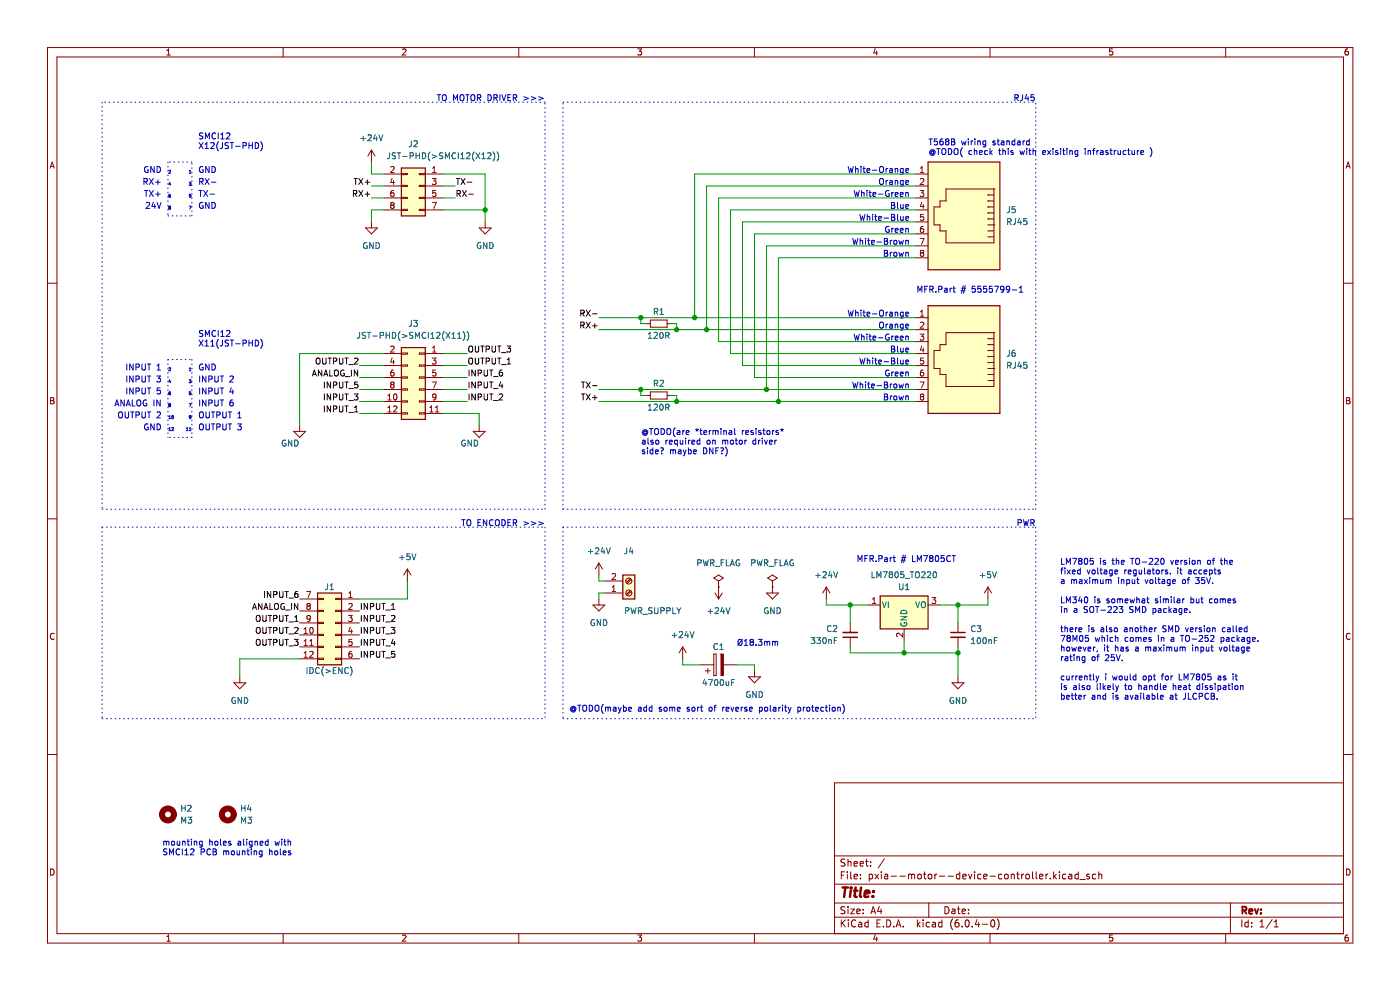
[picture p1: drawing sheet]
<svg xmlns="http://www.w3.org/2000/svg" width="297mm" height="210mm" viewBox="0 0 297 210" stroke-linecap="round" stroke-linejoin="round" font-family="sans-serif">
<path d="M.1 .1h296.9v209.9h-296.9z" fill-rule="evenodd" fill="#fff" stroke="#fff" stroke-width=".21"/>
<g fill="none" stroke="#840000" stroke-width=".21">
<path d="M10.1 10.1h276.9v189.9h-276.9zM12.1 12.1h272.9v185.9h-272.9zM35.4 11.7h.7M35.4 10.7l.4-.3v1.3M60.1 10.1v2M85.4 10.5l.5-.1 .2 .3-.8 1h.8M110.1 10.1v2M135.3 10.4h.8l-.4 .5 .4 .1v.6l-.2 .1-.6-.1M160 10.1v2M185.7 10.3l-.3 .9h.8M186 10.8v.9M210 10.1v2"/>
<path d="M236 10.4h-.6l-.1 .6 .7-.1v.7l-.2 .1-.5-.1M260 10.1v2M286 10.4h-.4l-.2 .3-.1 .7 .3 .3 .4-.1v-.7h-.4l-.3 .2M10.6 35.7l.5-1.3 .4 1.3M10.8 35.3h.6M78.8 31.8v2.6M78.8 31.8l-.8 1.3M78.8 31.8l.8 1.3M81.3 36.9h3.8M81.3 39.5h3.8M85.1 36.8h1.3v.2h-1.3zM85.1 39.3h1.3v.3h-1.3z"/>
<path d="M89 36.8h1.2v.2h-1.2zM89 39.3h1.2v.3h-1.2zM90.2 36.9h3.8M90.2 39.5h3.8M194.3 36.9h2.6M194.3 39.5h2.6M285.6 35.7l.4-1.3 .4 1.3M285.7 35.3h.6M77.5 48.3h2.6l-1.3 1.3zM78.8 47.1v1.2M81.3 42h3.8M81.3 44.5h3.8"/>
<path d="M85.1 41.9h1.3v.2h-1.3zM85.1 44.4h1.3v.3h-1.3zM89 41.9h1.2v.2h-1.2zM89 44.4h1.2v.3h-1.2zM90.2 42h3.8M90.2 44.5h3.8M101.7 48.3h2.5l-1.3 1.3zM102.9 47.1v1.2M194.3 42h2.6M194.3 44.5h2.6M194.3 47.1h2.6M194.3 49.6h2.6"/>
<path d="M194.3 52.1h2.6M194.3 54.7h2.6M200.7 40.1h10.1v11.4h-10.1v-2.5h-1.3v-1.3h-1.2v-3.8h1.2v-1.3h1.3zM209.6 41.4h.1M209.6 42.6h.1M209.6 43.9h.1M209.6 45.2h.1M209.6 46.4h.1M209.6 49h1.2M209.6 50.2h1.2M209.6 41.4h1.2M209.6 42.6h1.2"/>
<path d="M209.6 43.9h1.2M209.6 45.2h1.2M209.6 46.4h1.2M209.6 47.7h1.2M210.8 47.7h.1M210.8 40.1h.1M10.1 60.1h2M81.3 75h3.8M81.3 77.5h3.8M85.1 74.9h1.3v.2h-1.3zM85.1 77.4h1.3v.3h-1.3zM85.1 80h1.3v.2h-1.3z"/>
<path d="M89 74.9h1.2v.2h-1.2zM89 77.4h1.2v.3h-1.2zM89 80h1.2v.2h-1.2zM90.2 75h3.8M90.2 77.5h3.8M137.2 68.7h.8M138 67.9h3.5v1.5h-3.5zM141.5 68.7h.8M194.3 67.4h2.6M194.3 69.9h2.6M194.3 72.5h2.6M194.3 75h2.6"/>
<path d="M194.3 77.5h2.6M200.7 70.6h10.1v11.4h-10.1v-2.6h-1.3v-1.2h-1.2v-3.8h1.2v-1.3h1.3zM209.6 71.8h.1M209.6 73.1h.1M209.6 74.4h.1M209.6 75.6h.1M209.6 76.9h.1M209.6 79.4h1.2M209.6 71.8h1.2M209.6 73.1h1.2M209.6 74.4h1.2M209.6 75.6h1.2"/>
<path d="M209.6 76.9h1.2M209.6 78.2h1.2M210.8 78.2h.1M210.8 70.6h.1M285 60.1h2M10.7 84.4h.5l.2 .2-.2 .4 .2 .1 .1 .3-.3 .3h-.5zM10.7 85h.5M62.3 91.5h2.5l-1.2 1.3zM63.6 90.2v1.3M81.3 80.1h3.8M81.3 82.6h3.8M81.3 85.2h3.8"/>
<path d="M81.3 87.7h3.8M85.1 82.5h1.3v.2h-1.3zM85.1 85h1.3v.3h-1.3zM85.1 87.6h1.3v.2h-1.3zM89 82.5h1.2v.2h-1.2zM89 85h1.2v.3h-1.2zM89 87.6h1.2v.2h-1.2zM90.2 80.1h3.8M90.2 82.6h3.8M90.2 85.2h3.8M90.2 87.7h3.8M100.4 91.5h2.5l-1.2 1.3z"/>
<path d="M101.7 90.2v1.3M137.2 83.9h.8M138 83.1h3.5v1.6h-3.5zM141.5 83.9h.8M194.3 80.1h2.6M194.3 82.6h2.6M194.3 85.2h2.6M209.6 80.7h1.2M285.7 84.4h.4l.3 .2-.3 .4 .3 .1v.3l-.2 .3h-.5zM285.7 85h.4M10.1 110.1h2M127 119.4v2.6"/>
<path d="M127 119.4l-.7 1.3M127 119.4l.8 1.3M285 110.1h2M11.5 134.5a.58 .58 0 0 0-.8 .5 .58 .58 0 0 0 .8 .5M63.6 127.1h3.8M63.6 134.7h3.8M63.6 137.2h3.8M63.6 139.8h3.8M63.6 129.6h3.8M63.6 132.1h3.8M67.4 139.6h1.2v.3h-1.2zM67.4 137.1h1.2v.2h-1.2z"/>
<path d="M67.4 134.5h1.2v.3h-1.2zM67.4 132h1.2v.3h-1.2zM67.4 129.5h1.2v.2h-1.2zM67.4 126.9h1.2v.3h-1.2zM71.2 126.9h1.3v.3h-1.3zM71.2 129.5h1.3v.2h-1.3zM71.2 132h1.3v.3h-1.3zM71.2 134.5h1.3v.3h-1.3zM71.2 137.1h1.3v.2h-1.3zM71.2 139.6h1.3v.3h-1.3zM72.5 127.1h3.8M72.5 134.7h3.8"/>
<path d="M72.5 137.2h3.8M72.5 139.8h3.8M72.5 129.6h3.8M72.5 132.1h3.8M86.4 120.7l-.7 1.3M86.4 120.7v2.5M86.4 120.7l.8 1.3M125.8 128.3h2.5l-1.3 1.3zM127 127.1v1.2M128.3 125.8h3.8M128.3 123.2h3.8M133.7 122.7l-.8 .9"/>
<path d="M133.7 125.3l-.8 .8M133.9 122.9l-.9 .9M133.9 125.5l-.9 .8M144.8 137.2l-.7 1.3M144.8 137.2v2.6M144.8 137.2l.8 1.3M151.4 138.7h.5v4.6h-.5zM151.4 122.6l1-.6 1.1 .6-1.1 .6zM151.7 125.8l.7 1.3M152.4 124.5h.1M152.4 123.2v3.9M153.2 125.8l-.8 1.3"/>
<path d="M162.6 125.8h2.5l-1.2 1.3zM162.9 122.6l1-.6 1 .6-1 .6zM163.9 124.5h.1M163.9 123.2v2.6M175.3 124.5l-.8 1.3M175.3 124.5v2.6M175.3 124.5l.8 1.3M180.4 132.1v2.1M180.4 135.2v2M184.2 128.3h2.5M191.8 133.4v2.5M196.9 128.3h2.5"/>
<path d="M203.2 132.1v2.1M203.2 135.2v2M209.6 124.5l-.8 1.3M209.6 124.5v2.6M209.6 124.5l.7 1.3M286.4 134.5a.58 .58 0 0 0-.8 .5 .58 .58 0 0 0 .8 .5M49.6 144.8h2.5l-1.2 1.3zM50.9 143.6v1.2M148.6 141h2.8M149.6 142.3h1.1M150.2 141.8v1M153.5 141h2.8"/>
<path d="M158.8 143.6h2.5l-1.2 1.2zM160.1 142.3v1.3M202 144.8h2.5l-1.3 1.3zM203.2 143.6v1.2M10.1 160.1h2M285 166.1h-108v31.9M285 160.1h2M10.7 184.3a.66 .66 0 0 1 .8 .7 .66 .66 0 0 1-.8 .6zM35.4 198.7l.4-.4v1.3M35.4 199.6h.7M60.1 198v2M85.4 198.5l.5-.2 .2 .4-.8 .9h.8"/>
<path d="M110.1 198v2M135.3 198.3h.8l-.4 .5 .4 .2v.5l-.2 .1-.6-.1M160 198v2M177 194.5h108M177 191.5h108M177 187.6h108M177 181.6h108M178.5 185.6h.5M178.5 195.1v1.5M178.7 195.8l.6 .8M179.2 184.9h-.7v1.5M179.3 192.4l-.6-.1-.2 .2v.4l.6 .3 .2 .3-.3 .3h-.6"/>
<path d="M179.3 182.3l-.6-.1-.2 .2v.4l.6 .3 .2 .3-.3 .3h-.6M179.3 195.1l-.8 .9M179.8 184.9v.2M179.8 185.4v1M179.9 182.2v1.5M179.9 192.3v.2M179.9 192.8v1M179.9 182.9l.2-.2 .4 .1v.9M180 195.1v.2M180 195.6v1M180.5 192.8h.8l-.8 1h.8M180.5 184.9v1.3l.2 .2"/>
<path d="M181.2 185.9l.7-.1-.1-.3-.4-.1-.2 .2 .1 .8h.5M181.2 183.2l.7-.1-.1-.3-.4-.1-.2 .2 .1 .8h.5M181.5 195.3a.71 .71 0 0 0-.9 .5 .71 .71 0 0 0 .7 .8l.2-.1M181.8 193.3l.7-.1-.1-.3-.4-.1-.2 .2v.8h.6M182.2 195.7h.6v.9M182.5 183.2l.7-.1-.1-.3-.4-.1-.2 .2v.8h.6M182.5 186.3v.1M182.5 185.5v.1M182.8 196l-.5 .1-.2 .2 .2 .3h.5M183.1 193.7v.1M183.1 192.9v.1M183.6 182.7h.6"/>
<path d="M183.8 182.2v1.3l.4 .2M184.2 195.7l-.4-.1-.3 .3 .1 .7h.6M184.2 195.1v1.5M184.4 185.5l.4-.1 .3 .3-.1 .7h-.6M184.4 185.4v1.5M184.7 182.8v.1M184.7 183.6v.1M184.8 193.8l.5-1.5 .5 1.5M184.9 193.4h.7M185.6 185.4l.8 1M185.7 198.3l-.3 .9h.8M186 198.8v.8"/>
<path d="M186 195.8h.5M186.4 185.4l-.8 1M186.5 192.3l-.3 1h.9M186.8 195.1h-.8v1.5h.8M186.9 192.8v1M187 184.9v.2M187 185.4v1M187.4 196.5v.1M187.6 182.2l-1.3 1.9M187.7 185.5h.6v.9M188.1 195.1a.76 .76 0 0 1 .9 .8 .76 .76 0 0 1-.9 .7zM188.3 185.8l-.5 .1-.2 .2 .2 .3h.5"/>
<path d="M189 185.9h1.2M189.6 196.5v.1M190.1 196.6l.5-1.5 .5 1.5M190.3 196.2h.7M190.9 185.9h1.1M191.6 196.5v.1M192.8 185.6l.4-.2 .2 .2M192.8 185.4v1M193.4 185.6l.2-.2 .4 .1v.9M193.4 185.6v.8M194.6 195.1v1.5M194.8 196.1l.4 .5"/>
<path d="M194.8 185.6l.2-.2 .4 .2 .1 .5-.2 .3h-.3l-.2-.1zM195.2 195.6l-.6 .6M195.8 195.1v.2M195.8 195.6v1M195.9 185.4h.6M196.1 184.9v1.3l.4 .2M197 185.6l.2-.2 .4 .2 .1 .5-.2 .3h-.3l-.2-.1zM197 191.5v3M197.2 195.7l-.4-.1-.3 .3 .1 .7h.6M197.8 195.7h.6l.1 .9M198.3 185.4v1M198.5 196l-.5 .1-.2 .2 .2 .3h.5"/>
<path d="M198.8 185.4l-.5 .3M199.3 185.9h1.1M199.8 195.7l-.4-.1-.3 .3 .2 .7h.5M199.8 195.1v1.5M200.5 192.3a.76 .76 0 0 1 .8 .8 .76 .76 0 0 1-.8 .7zM201.1 185.9h1.2M202 192.9h.5l.1 .9M202.1 194.9a1.72 1.72 0 0 0 0 2.3M202.6 193.2l-.5 .1-.2 .2 .2 .3h.5M203.1 192.8h.6M203.3 192.3v1.3l.4 .2M203.3 195.1l-.4 .1a1.01 1.01 0 0 0 0 1.4l.5-.1 .1-.5-.3-.3-.4 .1-.2 .2"/>
<path d="M203.6 185.5l-.4-.1-.3 .3 .1 .7h.6M203.6 184.9v1.5M204.1 193.3l.7-.1-.1-.3-.4-.1-.2 .2 .1 .8h.5M204.1 196.5v.1M204.3 185.9l.7-.1-.1-.3-.4-.1-.2 .2v.8h.6M204.9 195.3l.2-.2a.8 .8 0 0 1 .5 .8 .8 .8 0 0 1-.5 .7l-.4-.5zM205.5 193.7v.1M205.5 192.9v.1M205.5 185.4l.3 1 .4-1M206.2 196.5v.1M206.7 184.9v.2M206.7 185.4v1"/>
<path d="M207.2 195.1l-.3 1h.9M207.6 195.6v1M208.1 185.5l-.4-.1-.3 .3 .1 .7h.6M208.4 196.1h1.1M208.7 185.9l.7-.1-.1-.3-.4-.1-.2 .2v.8h.6M210 198v2M210 185.9h1.2M210.3 195.3l.2-.2a.8 .8 0 0 1 .6 .8 .8 .8 0 0 1-.6 .7l-.3-.5zM211.5 194.9a1.72 1.72 0 0 1 0 2.3M212.5 185.5l-.4-.1-.3 .3 .2 .7h.5M213.2 185.5l.4-.1 .3 .3v.4l-.3 .3h-.4l-.1-.3zM214.5 185.6l.2-.2 .4 .1 .1 .9"/>
<path d="M214.5 185.4v1M215.7 185.4h.5M215.9 184.9v1.3l.3 .2M216.7 185.4v1M217.2 185.4l-.5 .3M217.7 185.5l.4-.1 .3 .3v.4l-.3 .3h-.4l-.1-.3zM219 184.9v1.3l.2 .2M219.8 184.9v1.3l.2 .2M220.5 185.9l.7-.1v-.3l-.5-.1-.2 .2 .1 .8h.6M221.9 185.4v1M222.3 185.4l-.4 .3M222.8 186.3v.1"/>
<path d="M223.5 184.9v1.5M223.7 185.9l.4 .5M224.1 185.4l-.6 .6M224.7 184.9v.2M224.7 185.4v1M226.1 185.5l-.4-.1-.3 .3 .1 .7h.6M226.7 185.5h.6l.1 .9M227.4 185.8l-.5 .1-.2 .2 .2 .3h.5M228.7 185.5l-.4-.1-.3 .3 .2 .7h.5M228.7 184.9v1.5M229.1 186.6h1.1M231.1 185.5l-.4-.1-.2 .2 .1 .3 .5 .1v.4h-.6"/>
<path d="M232.5 185.5l-.5-.1-.3 .3 .2 .7h.6M233.1 185.6l.2-.2 .4 .1v.9M233.1 184.9v1.5M236 198.3h-.6l-.1 .7 .7-.1v.6l-.2 .1-.5-.1M260 198v2M261 191.5v6.5M263.4 195.1v1.5M264.8 195.7l-.4-.1-.3 .3 .1 .7h.6M264.8 195.1v1.5M265.5 196.5v.1M265.5 195.7v.1M267.3 196.6h.9"/>
<path d="M267.3 195.6l.4-.5v1.5M269.9 195.1l-1.3 1.9M270.3 196.6h.9M270.3 195.6l.4-.5v1.5M285.7 184.3a.66 .66 0 0 1 .7 .7 .66 .66 0 0 1-.7 .6zM286 198.3l-.4 .1-.2 .2-.1 .8 .3 .2 .4-.1v-.6l-.4-.1-.3 .3"/>
<circle cx="133.4" cy="125.8" r=".63"/>
<circle cx="133.4" cy="123.2" r=".63"/>
</g>
<path d="M263.6 193.1l.7-.1 .1-.2v-.3l-.8-.2v1.5M263.9 193.1l.5 .7M265 193.3l.7-.1-.1-.3-.4-.1-.2 .2 .1 .8h.5M266.2 192.8l.4 1 .3-1M267.5 193.7v.1M267.5 192.9v.1" fill="none" stroke="#840000" stroke-width=".39"/>
<path d="M178.7 188.3h1.2M179.3 188.3l-.2 2M180.5 188.9l-.2 1.4M180.6 188.3l-.1 .1M181.1 188.9h.8M181.5 188.3l-.2 1.7 .1 .2 .3 .1M182.7 188.3l-.3 1.7 .3 .3M183.4 189.6l1-.2v-.4l-.6-.1-.3 .3v1h.7M185.2 190.1v.2M185.3 189v.2" fill="none" stroke="#840000" stroke-width=".52"/>
<g fill="none" stroke="#006464" stroke-width=".21">
<path d="M76.6 29.4h.9M77 28.9v1M78.1 28.7l.5-.1 .2 .4-.8 .9h.8M79.6 28.5l-.3 .9h.8M79.9 29v.9M80.4 28.6l.4 1.3 .4-1.3M82.6 32.4v1.1l-.4 .2M83.9 32.5h-.7v.4l.6 .2 .1 .3-.2 .3-.5-.1M84.3 32.4h.7M84.6 32.4v1.3M85.4 33.2h1M87 33.1l.6-.1 .1-.5-.7-.1v1.3"/>
<path d="M87.3 29.9l-.1 1.1-.4 .1M87.8 30l.5-.1 .2 .3-.8 .9h.8M88.3 32.4v1.3M88.3 33h.7M89 32.4v1.3M89.6 32.4a.64 .64 0 0 1 .7 .6 .64 .64 0 0 1-.7 .7zM91.2 32.2a1.46 1.46 0 0 0 0 2M91.7 32.8l1 .4-1 .4M93.9 32.5l-.4-.1-.3 .2 .1 .4 .6 .2v.4h-.7M94.5 33.7v-1.3l.4 .9 .4-.9v1.3M96.7 32.5a.56 .56 0 0 0-.8 .5 .56 .56 0 0 0 .8 .6M97.2 32.4v1.3"/>
<path d="M97.8 33.7h.7M97.8 32.8l.3-.4v1.3M99 32.5l.4-.1 .3 .4-.8 .9h.8M100.6 32.2a1.46 1.46 0 0 0 0 2M101 32.4l.8 1.3M101.8 32.4l-.8 1.3M102.2 33.7h.8M102.2 32.8l.4-.4v1.3M103.4 32.5l.5-.1 .3 .4-.8 .9h.8M104.6 32.2a1.46 1.46 0 0 1 0 2M105.4 32.2a1.46 1.46 0 0 1 0 2M77.8 51.5a.58 .58 0 0 0-.7 .6 .58 .58 0 0 0 .8 .5v-.4h-.2"/>
<path d="M79.2 51.5v1.2l-.8-1.2v1.2M79.8 51.5a.64 .64 0 0 1 .7 .6 .64 .64 0 0 1-.7 .6zM102 51.5a.58 .58 0 0 0-.8 .6 .58 .58 0 0 0 .8 .5v-.4h-.2M103.3 51.5v1.2l-.7-1.2v1.2M103.9 51.5a.64 .64 0 0 1 .7 .6 .64 .64 0 0 1-.7 .6zM213.8 47h.6v-.5l-.6-.1v1.2M214.1 47l.4 .6M214.1 43.8v1.1l-.5 .2M215.3 43.8h-.6v.6h.6v.6l-.1 .1-.5-.1M215.4 46.4l-.1 1.1-.4 .1M216.2 46.3l-.3 .9h.8M216.5 46.8v.8"/>
<path d="M217.8 46.4h-.6v.6l.6-.1v.6l-.2 .1-.4-.1M76.3 70.5l-.1 1.1-.4 .2M77.6 70.6h-.7v.4l.5 .2 .2 .3-.3 .3-.5-.1M77.9 70.5h.7M78.3 70.5v1.3M79.1 71.3h.9M80.6 71.2l.6-.1 .1-.5-.7-.1v1.3M81.9 70.5v1.3M81.9 71.1h.7M82.6 70.5v1.3M83.2 70.5a.64 .64 0 0 1 .8 .6 .64 .64 0 0 1-.8 .7zM84.9 70.3a1.46 1.46 0 0 0 0 2"/>
<path d="M85.4 70.9l.9 .4-.9 .3M87.3 68l-.1 1-.4 .2M87.6 70.6l-.5-.1-.2 .2 .1 .3 .5 .3v.3l-.6 .1M87.7 68h.8l-.4 .4 .4 .2v.5l-.2 .1-.6-.1M88.1 71.8v-1.3l.5 .9 .4-.9v1.3M90.3 70.6a.56 .56 0 0 0-.8 .5 .56 .56 0 0 0 .8 .5M90.9 70.5v1.3M91.4 71.8h.7M91.4 70.9l.4-.4v1.3M92.6 70.6l.5-.1 .2 .4-.7 .9h.7M94.2 70.3a1.46 1.46 0 0 0 0 2M94.6 70.5l.9 1.3"/>
<path d="M95.5 70.5l-.9 1.3M95.9 71.8h.7M95.9 70.9l.3-.4v1.3M97.1 71.8h.7M97.1 70.9l.4-.4v1.3M98.2 70.3a1.46 1.46 0 0 1 0 2M99.1 70.3a1.46 1.46 0 0 1 0 2M137.5 70.9l.4-.4v1.3M137.5 71.8h.8M138.7 70.6l.5-.1 .3 .4-.8 .9h.8M138.8 66.1l.6-.1 .1-.5-.7-.1v1.3M139.1 66.1l.4 .6"/>
<path d="M140 66.7h.7M140 65.8l.4-.4v1.3M140.1 70.6l.2-.1a.68 .68 0 0 1 .4 .6 .68 .68 0 0 1-.4 .7l-.3-.5zM141.2 71.2l.6-.1 .1-.5-.7-.1v1.3M141.5 71.2l.5 .6M213.8 77.5h.6v-.5l-.6-.2v1.3M214.1 77.5l.4 .6M214.1 74.3v1.1l-.5 .2M215.3 74.3l-.4 .1-.2 .2v.7l.2 .3 .4-.1v-.6l-.4-.1-.2 .2M215.4 76.8l-.1 1.1-.4 .2M216.2 76.8l-.3 .9h.8M216.5 77.3v.8"/>
<path d="M217.8 76.8h-.6v.7l.6-.1v.6l-.2 .1-.4-.1M60.6 93.4a.58 .58 0 0 0-.8 .6 .58 .58 0 0 0 .8 .5v-.4h-.2M61.9 93.4v1.2l-.7-1.2v1.2M62.5 93.4a.64 .64 0 0 1 .8 .6 .64 .64 0 0 1-.8 .6zM98.7 93.4a.58 .58 0 0 0-.8 .6 .58 .58 0 0 0 .8 .5v-.4h-.2M100 93.4v1.2l-.7-1.2v1.2M100.6 93.4a.64 .64 0 0 1 .7 .6 .64 .64 0 0 1-.7 .6zM137.5 87h.8M137.5 86.1l.4-.4v1.3M138.7 85.9l.5-.2 .3 .4-.8 .9h.8M138.8 81.3h.6l.1-.5-.7-.1v1.2M139.1 81.3l.4 .6"/>
<path d="M140 80.8l.5-.1 .2 .3-.7 .9h.7M140.1 85.9l.2-.2a.68 .68 0 0 1 .4 .7 .68 .68 0 0 1-.4 .6l-.3-.5zM141.2 86.4l.6-.1 .1-.4-.7-.2v1.3M141.5 86.4l.5 .6M84.8 118.3h1M85.3 117.8v.9M87 117.5h-.6l-.1 .6 .6-.1 .1 .6-.2 .1-.5-.1M87.4 117.5l.4 1.2 .4-1.2M124.8 117h1M125.3 116.5v1M126.3 116.3l.5-.1 .2 .4-.7 .9h.7M127.8 116.1l-.3 1h.8"/>
<path d="M128.1 116.6v.9M128.6 116.2l.4 1.3 .5-1.3M133 116.2l-.1 1.1-.4 .2M133.8 116.1l-.3 1h.8M134.1 116.6v.9M148 119.4l.6-.1 .1-.4-.7-.2v1.3M149.2 118.7l.3 1.3 .2-.9 .3 .9 .3-1.3M150.7 119.4l.7-.1v-.4l-.7-.2v1.3M151.1 119.4l.4 .6M153 119.3h.4M153.6 118.7h-.6v1.3M154.1 118.7v1.3h.6"/>
<path d="M155 119.7h.6M156.9 118.8a.58 .58 0 0 0-.8 .6 .58 .58 0 0 0 .8 .5v-.4h-.2M159.5 119.4l.6-.1v-.4l-.6-.2v1.3M160.6 118.7l.3 1.3 .2-.9 .3 .9 .3-1.3M162.2 119.4l.6-.1v-.4l-.6-.2v1.3M162.5 119.4l.4 .6M164.4 119.3h.4M165 118.7h-.6v1.3M165.5 118.7v1.3h.6M166.5 119.7h.6M168.3 118.8a.58 .58 0 0 0-.8 .6 .58 .58 0 0 0 .8 .5v-.4h-.2M69.5 123.8l-.1 1.1-.4 .2"/>
<path d="M70 125.1h.8M70 124.2l.4-.4v1.3M126.1 131.5a.58 .58 0 0 0-.8 .6 .58 .58 0 0 0 .8 .5v-.4h-.2M127.4 131.4v1.3l-.7-1.3v1.3M128 131.4a.64 .64 0 0 1 .7 .7 .64 .64 0 0 1-.7 .6zM132.7 129.6l.6-.1 .1-.5-.7-.1v1.3M133.9 128.9l.3 1.3 .2-.9 .2 .9 .3-1.3M135.4 129.6l.6-.1 .1-.5-.7-.1v1.3M135.7 129.6l.4 .6M136.4 130.3h1M138.3 129h-.6v.4l.5 .2 .1 .3-.2 .3-.5-.1M138.9 128.9v1l.2 .3h.3l.2-.3v-1"/>
<path d="M140.2 129.6l.6-.1 .1-.5-.7-.1v1.3M141.5 129.6l.6-.1v-.5l-.6-.1v1.3M142.6 134.8h1M142.7 128.9v1.3h.6M143.1 134.3v1M143.6 128.9l.4 .7M144 129.6v.6M144.1 134.1l.5-.1 .2 .3-.8 1h.8M144.4 128.9l-.4 .7M145.6 133.9l-.3 .9h.8M145.9 134.4v.9M146.4 134l.4 1.3 .4-1.3"/>
<path d="M150.2 129.7h1M150.7 129.2v1M151.7 129l.5-.1 .2 .4-.7 .9h.7M151.7 120.1h1M152.2 136.6a.56 .56 0 0 0-.8 .6 .56 .56 0 0 0 .8 .5M152.7 136.9l.4-.4v1.3M152.7 137.8h.7M153.2 128.8l-.3 .9h.8M153.5 129.3v.9M154 128.9l.4 1.3 .5-1.3M154.9 120l.4-1.3 .5 1.3M162.9 129a.58 .58 0 0 0-.7 .5 .58 .58 0 0 0 .8 .6v-.5h-.3"/>
<path d="M163.1 120.1h1M164.2 128.9v1.3l-.7-1.3v1.3M164.8 128.9a.64 .64 0 0 1 .8 .6 .64 .64 0 0 1-.8 .7zM166.3 120l.5-1.3 .4 1.3M172.1 135.2h.8l-.5 .5 .4 .1v.6l-.2 .1-.5-.1M173.1 122.1h.9M173.3 135.2h.8l-.5 .5 .4 .1v.6l-.2 .1-.5-.1M173.5 121.6v1M174.6 121.4l.5-.1 .2 .3-.8 1h.8M174.7 135.4l.2-.2a.68 .68 0 0 1 .4 .7 .68 .68 0 0 1-.4 .6l-.3-.5zM175.8 135.8l.5-.1 .1 .8M175.8 135.7v.8"/>
<path d="M176.1 121.2l-.3 .9h.8M176.3 132.8a.56 .56 0 0 0-.8 .5 .56 .56 0 0 0 .8 .6M176.4 121.7v.9M176.8 132.8l.5-.1 .2 .4-.8 .9h.8M176.9 121.3l.4 1.3 .4-1.3M177 135.8h.4M177.6 135.2h-.6v1.3M185 121.3v1.3h.6M186 122.6v-1.3l.5 .9 .4-.9v1.3M187.2 127.6l.4 1.3 .4-1.3M187.4 121.3h.8l-.5 1.3M188.4 127.6v1.3"/>
<path d="M188.9 121.8l-.3-.2 .3-.3h.2l.3 .2-.3 .3M188.9 121.8l-.3 .3 .1 .3 .2 .2h.2l.3-.3v-.2l-.3-.3M188.9 121.8h.2M190 121.4l.1-.1a.68 .68 0 0 1 .5 .6 .68 .68 0 0 1-.5 .7l-.3-.5zM190.8 123.8v1.1l.3 .2 .3-.1 .2-.1v-1.1M191.1 130.8h1.3l-1.3 .7h1.3M191.2 132.1a.58 .58 0 0 0 .6 .7 .58 .58 0 0 0 .5-.8h-.5v.3M191.3 129.6a.66 .66 0 0 1 .7-.1 .66 .66 0 0 1 .4 .7h-1.3zM191.7 121.3h-.6l-.1 .6 .7-.1v.6l-.2 .2-.5-.2M192 122.7h1M192.1 125.1h.7M192.1 124.2l.4-.4v1.3"/>
<path d="M193.1 121.3h.7M193.5 121.3v1.3M194.3 121.5l.2-.2a.43 .43 0 0 1 .5 .4v.4a.42 .42 0 0 1-.4 .5 .42 .42 0 0 1-.4-.5zM194.3 127.6l.4 1.3 .4-1.3M195.5 121.4l.5-.1 .2 .3-.7 1h.7M195.5 127.8l.3-.2a.43 .43 0 0 1 .5 .5v.4a.42 .42 0 0 1-.4 .4 .42 .42 0 0 1-.4-.4zM196.7 121.4l.5-.1 .3 .3-.8 1h.8M198.1 121.4l.1-.1a.68 .68 0 0 1 .5 .6 .68 .68 0 0 1-.5 .7l-.3-.5zM206.1 136.5h.7M206.1 135.6l.4-.3v1.2M206.9 132.8a.56 .56 0 0 0-.8 .6 .56 .56 0 0 0 .8 .5M207.3 132.7h.8l-.4 .5 .3 .1v.6l-.2 .1-.5-.1"/>
<path d="M207.4 135.4l.2-.1a.68 .68 0 0 1 .4 .6 .68 .68 0 0 1-.4 .6l-.3-.5zM207.9 122.1h1M208.4 121.6v1M208.6 135.4l.2-.1a.68 .68 0 0 1 .5 .6 .68 .68 0 0 1-.5 .6l-.3-.5zM209.8 135.7v.8M209.8 135.8l.5-.1v.8M210.1 121.3h-.6v.6l.6-.1v.6l-.2 .2-.4-.2M210.5 121.3l.5 1.3 .4-1.3M210.9 135.9h.4M211.5 135.3h-.6v1.2M49.9 148a.58 .58 0 0 0-.7 .6 .58 .58 0 0 0 .8 .5v-.4h-.3M51.2 147.9v1.3l-.7-1.3v1.3"/>
<path d="M51.8 147.9a.64 .64 0 0 1 .8 .7 .64 .64 0 0 1-.8 .6zM65.1 141.6v1.3M65.7 141.6a.64 .64 0 0 1 .8 .6 .64 .64 0 0 1-.8 .7zM67.7 141.7a.56 .56 0 0 0-.8 .5 .56 .56 0 0 0 .8 .5M68.6 141.4a1.46 1.46 0 0 0 0 2M69.1 142l1 .4-1 .3M70.7 142.2h.4M71.3 141.6h-.6v1.3h.6M72.6 141.6v1.3l-.8-1.3v1.3M73.9 141.7a.56 .56 0 0 0-.8 .5 .56 .56 0 0 0 .8 .5M74.3 141.4a1.46 1.46 0 0 1 0 2M149.4 144.1l-.3 .9h.8"/>
<path d="M149.8 144.6v.8M150.3 144.1h.8l-.5 1.3M151.7 144.3l.2-.2a.68 .68 0 0 1 .4 .7 .68 .68 0 0 1-.4 .6l-.3-.5zM152.9 144.3l.2-.2a.68 .68 0 0 1 .4 .7 .68 .68 0 0 1-.4 .6l-.3-.5zM154 144.6l.1 .7h.5M154.6 144.6v.8M155.2 144.7h.4M155.8 144.1h-.6v1.3M159.1 146.7a.58 .58 0 0 0-.7 .6 .58 .58 0 0 0 .8 .5v-.4h-.3M160.4 146.7v1.2l-.7-1.2v1.2M161 146.7a.64 .64 0 0 1 .8 .6 .64 .64 0 0 1-.8 .6zM202.3 148a.58 .58 0 0 0-.8 .6 .58 .58 0 0 0 .8 .5v-.4h-.2"/>
<path d="M203.6 147.9v1.3l-.7-1.3v1.3M204.2 147.9a.64 .64 0 0 1 .7 .7 .64 .64 0 0 1-.7 .6zM38.6 170.8v1.3M38.6 171.4h.7M38.6 174.6v-1.3l.4 .9 .4-.9v1.3M39.3 170.8v1.3M39.8 170.9l.5-.1 .2 .4-.7 .9h.7M39.9 173.3h.8l-.5 .5 .4 .1v.6l-.2 .1-.5-.1M51.2 170.8v1.3M51.2 171.4h.8M51.3 174.6v-1.3l.4 .9 .4-.9v1.3M52 170.8v1.3"/>
<path d="M52.6 173.3h.8l-.5 .5 .4 .1v.6l-.2 .1-.5-.1M52.8 170.7l-.3 .9h.8M53.1 171.2v.9"/>
</g>
<g fill="#ffffc2" stroke="#ffffc2" stroke-width=".25">
<path d="M196.9 64.8h15.2v22.9h-15.2z" fill-rule="evenodd"/>
<path d="M196.9 34.4h15.2v22.8h-15.2z" fill-rule="evenodd"/>
<path d="M186.7 126.4h10.2v7h-10.2z" fill-rule="evenodd"/>
<path d="M132.1 122h2.6v5.1h-2.6z" fill-rule="evenodd"/>
<path d="M67.4 125.8h5.1v15.2h-5.1z" fill-rule="evenodd"/>
<path d="M85.1 35.6h5.1v10.2h-5.1z" fill-rule="evenodd"/>
<path d="M85.1 73.7h5.1v15.3h-5.1z" fill-rule="evenodd"/>
</g>
<path d="M85.1 35.6h5.1v10.2h-5.1zM196.9 34.4h15.2v22.8h-15.2zM85.1 73.7h5.1v15.3h-5.1zM196.9 64.8h15.2v22.9h-15.2zM67.4 125.8h5.1v15.2h-5.1zM132.1 122h2.6v5.1h-2.6zM186.7 126.4h10.2v7h-10.2z" fill="none" stroke="#840000" stroke-width=".25"/>
<g fill="none" stroke="#a90000" stroke-width=".21">
<path d="M82.9 35.4l.5-.1 .2 .4-.8 .9h.8M83.2 37.8l-.3 .9h.8M83.5 38.3v.8M91.7 37.9h.8l-.4 .5 .3 .1v.5l-.1 .1-.6-.1M91.8 36.6h.7M91.8 35.7l.3-.4v1.3M195.2 35.7l.4-.4v1.3M195.2 38l.5-.1 .3 .3-.8 .9h.8M195.2 36.6h.8M83.1 43.5l-.2-.3 .2-.3h.3l.2 .3-.2 .3M83.1 43.5l-.2 .2v.3l.2 .2h.3l.2-.2v-.3l-.2-.2M83.1 43.5h.3"/>
<path d="M83.5 40.4l-.4 .1-.2 .2v.7l.2 .3 .4-.1v-.6l-.4-.1-.2 .2M91.7 42.9h.9l-.6 1.3M92.4 40.4h-.6v.6h.6v.6l-.1 .1-.5-.1M195.2 40.4h.8l-.4 .5 .3 .1v.6l-.2 .1-.5-.1M195.2 50.6h.8l-.5 1.2M195.5 53.6l-.3-.2 .3-.3 .4 .1 .1 .1-.3 .3M195.5 53.6l-.3 .3v.2l.3 .3 .4-.1 .1-.2-.1-.3-.2-.2M195.5 53.6h.2M195.6 42.9l-.4 .9h.8M195.9 48l-.4 .1-.2 .2-.1 .8 .3 .2 .4-.1v-.6l-.4-.1-.3 .3M195.9 43.4v.8M195.9 45.5h-.6l-.1 .6 .7-.1v.6l-.2 .2-.5-.2"/>
<path d="M82.9 73.5l.5-.1 .2 .4-.8 .9h.8M83.2 75.9l-.3 .9h.8M83.5 78.5l-.4 .1-.2 .2v.7l.2 .3 .4-.2v-.6h-.4l-.2 .2M83.5 76.4v.8M91.7 76h.8l-.4 .4 .3 .2v.5l-.1 .1-.6-.1M91.8 73.8l.3-.4v1.3M91.8 74.7h.7M92.4 78.5h-.6v.6l.6-.1v.6l-.1 .2-.5-.2M195.2 70.9h.8l-.4 .5 .3 .1v.5l-.2 .1-.5-.1M195.2 67.1h.8M195.2 66.2l.4-.4v1.3M195.2 68.5l.5-.2 .3 .4-.8 .9h.8"/>
<path d="M195.6 73.4l-.4 .9h.8M195.9 78.5l-.4 .1-.2 .2-.1 .7 .3 .3 .4-.2v-.6h-.4l-.3 .2M195.9 73.8v.9M195.9 76h-.6l-.1 .6 .7-.1v.6l-.2 .1-.5-.1M82.3 84.8h.7M82.3 83.9l.3-.3v1.2M82.3 86.5l.3-.4v1.3M82.3 87.4h.7M83.1 81.6l-.2-.3 .2-.3h.3l.2 .3-.2 .3M83.1 81.6l-.2 .2v.3l.2 .2 .4-.1 .1-.1v-.3l-.2-.2M83.1 81.6h.3M83.5 86.2l.5-.1 .2 .4-.8 .9h.8"/>
<path d="M83.6 83.7l.2-.1a.68 .68 0 0 1 .4 .6 .68 .68 0 0 1-.4 .6l-.3-.4zM91.2 87.4h.7M91.2 86.5l.3-.4v1.3M91.7 81h.9l-.6 1.3M92.4 87.4h.7M92.4 86.5l.3-.4v1.3M92.5 84.1l-.2 .3-.4-.1-.1-.6 .5-.1 .2 .2-.1 .7-.1 .3h-.4M195.2 81h.8l-.5 1.3M195.5 84.1l-.3-.2 .3-.3h.4l.1 .2-.3 .3M195.5 84.1l-.3 .3v.2l.3 .2h.2l.3-.2-.1-.4-.2-.1M195.5 84.1h.2M64.5 134.4h.7"/>
<path d="M64.5 133.5l.4-.4v1.3M64.5 136l.4-.4v1.3M64.5 138.5l.4-.3v1.2M64.5 136.9h.7M64.5 139.4h.7M65 125.5h.9l-.6 1.2M65.3 128.6l-.2-.3 .2-.3 .4 .1 .1 .2-.2 .3M65.3 128.6l-.2 .2v.2l.2 .3h.3l.2-.3v-.3l-.2-.1M65.3 128.6h.3M65.7 138.3l.5-.1 .2 .3-.7 .9h.7M65.7 136.9h.7M65.7 136l.4-.4v1.3"/>
<path d="M65.8 133.2l.2-.1a.68 .68 0 0 1 .5 .6 .68 .68 0 0 1-.5 .7l-.3-.5zM65.8 131.1l-.2 .2h-.4v-.6l.4-.1 .2 .2v.7l-.2 .3h-.4M73.9 130.6h.8l-.4 .4 .4 .2v.5l-.2 .1-.6-.1M74 128.1l.5-.1 .2 .4-.8 .9h.8M74 126.7h.7M74 125.8l.4-.3v1.2M74.3 133l-.3 .9h.8M74.6 138.2h-.4l-.1 .3-.1 .7 .2 .2 .5-.1-.1-.6h-.4l-.2 .2M74.6 133.5v.9M74.7 135.6h-.6l-.1 .6h.6l.1 .6-.2 .1-.5-.1M129.9 125.5h.7M129.9 124.6l.3-.4v1.3"/>
<path d="M129.9 121.8l.4-.1 .3 .3-.8 .9h.8M185.1 128h.7M185.1 127.1l.4-.4v1.3M191.5 134.3v.8l-.9-.8-.4 .3 .1 .4M197.7 126.7h.8l-.4 .5 .4 .1v.6l-.2 .1-.6-.1"/>
</g>
<path d="M178.9 134.2h3M201.7 135.2h3.1" fill="none" stroke="#840000" stroke-width=".33"/>
<path d="M178.9 135.2h3M201.7 134.2h3.1" fill="none" stroke="#840000" stroke-width=".3"/>
<path d="M153 138.7h.5v4.6h-.5z" fill-rule="evenodd" fill="#840000" stroke="#840000" stroke-width=".21"/>
<g fill="none" stroke="#840000" stroke-width="1.3">
<circle cx="35.6" cy="172.8" r="1.27"/>
<circle cx="48.3" cy="172.8" r="1.27"/>
</g>
<g fill="none" stroke="#0f0f0f" stroke-width=".21">
<path d="M75.1 37.9h.7M75.5 37.9v1.2M76.1 37.9l.9 1.2M77 37.9l-.9 1.2M77.5 38.6h.9M77.9 38.2v.9M96.8 37.9h.7M97.1 37.9v1.2M97.8 37.9l.9 1.2M98.7 37.9l-.9 1.2M99.1 38.6h1M75 41.1l.6-.1v-.5l-.6-.1v1.3"/>
<path d="M75.3 41.1l.4 .6M76.1 40.4l.9 1.3M77 40.4l-.9 1.3M77.5 41.2h.9M77.9 40.7v1M97 41.1l.6-.1v-.5l-.6-.1v1.3M97.3 41.1l.4 .6M98.1 40.4l.9 1.3M99 40.4l-.9 1.3M99.4 41.2h1M66.3 79.8l.4-1.3 .4 1.3M66.4 79.4h.6"/>
<path d="M67.1 76.1l.3-.1a.43 .43 0 0 1 .5 .4v.4a.42 .42 0 0 1-.4 .4 .42 .42 0 0 1-.4-.4zM68.3 78.5v1.3l-.8-1.3v1.3M68.4 76v1l.3 .2h.2l.3-.2v-1M68.7 79.8l.4-1.3 .4 1.3M68.8 79.4h.6M69.6 76h.7M70 78.5v1.3h.6M70 76v1.2M70.7 76.6h.6l.1-.5-.7-.1v1.2M71 78.7l.2-.2a.43 .43 0 0 1 .6 .4v.4a.42 .42 0 0 1-.5 .5 .42 .42 0 0 1-.4-.5zM72 76v1l.3 .2h.2l.2-.2v-1M73 78.6a.58 .58 0 0 0-.8 .5 .58 .58 0 0 0 .8 .5v-.4h-.2"/>
<path d="M73.2 76h.7M73.3 79.9h.9M73.5 76v1.2M74 77.3h1M74.5 78.5v1.3M75.2 76.1l.5-.1 .2 .3-.7 .9h.7M75.9 78.5v1.3l-.7-1.3v1.3M99.5 76.1l.2-.1a.43 .43 0 0 1 .6 .4v.4a.42 .42 0 0 1-.4 .4 .42 .42 0 0 1-.5-.4zM99.5 73.6l.2-.2a.43 .43 0 0 1 .6 .4v.5a.42 .42 0 0 1-.4 .4 .42 .42 0 0 1-.5-.4zM99.5 78.5v1.3M100.8 76v1l.3 .2h.2l.3-.2v-1M100.8 73.4v1l.3 .3h.2l.3-.3v-1"/>
<path d="M100.8 78.5v1.3l-.7-1.3v1.3M101.4 79.2l.6-.1 .1-.5-.7-.1v1.3M102 76h.7M102 73.4h.7M102.3 73.4v1.3M102.3 76v1.2M102.7 78.5v1l.2 .3h.3l.2-.3v-1M103.1 76.6h.6l.1-.5-.7-.1v1.2M103.1 74.1l.6-.1 .1-.5-.7-.1v1.3M103.9 78.5h.7M104.2 78.5v1.3M104.4 76v1l.2 .2h.4l.1-.2v-1"/>
<path d="M104.4 73.4v1l.2 .3 .4-.1 .1-.2v-1M104.7 79.9h1M105.5 76h.8M105.5 73.4h.8M105.9 73.4v1.3M105.9 76v1.2M106.4 77.3h1M106.4 74.8h1M106.5 78.5l-.4 .1-.1 .2-.1 .7 .2 .3 .5-.2-.1-.6h-.4l-.2 .2M107.5 73.4h.8l-.4 .5 .4 .1v.6l-.2 .1-.6-.1M107.6 77.2h.7M107.6 76.3l.4-.3v1.2"/>
<path d="M123.2 66.5l.6-.1 .1-.5-.7-.1v1.3M123.2 69l.6-.1 .1-.4-.7-.2v1.3M123.5 66.5l.4 .6M123.5 69l.4 .6M124.4 65.8l.8 1.3M124.4 68.3l.8 1.3M125.2 65.8l-.8 1.3M125.2 68.3l-.8 1.3M125.7 66.6h1M125.7 69.1h1M126.2 68.6v1M68.8 81v1.3"/>
<path d="M68.8 83.6v1.2M68.8 86.1v1.3M70.1 81v1.3l-.7-1.3v1.3M70.1 83.6v1.2l-.7-1.2v1.2M70.1 86.1v1.3l-.7-1.3v1.3M70.7 81.7l.6-.1 .1-.4-.7-.2v1.3M70.7 84.2h.6l.1-.5-.7-.1v1.2M70.7 86.8l.6-.1 .1-.5-.7-.1v1.3M72 81v1.1l.3 .2h.2l.2-.2v-1.1M72 83.6v1l.3 .2h.2l.2-.2v-1M72 86.1v1l.3 .3 .3-.1 .1-.2v-1M73.2 81h.7"/>
<path d="M73.2 86.1h.7M73.2 83.6h.7M73.5 81v1.3M73.5 83.6v1.2M73.5 86.1v1.3M74 82.4h1M74 87.5h1M74 85h1M75.2 83.6h.7l-.4 .5 .4 .1v.5l-.2 .1-.5-.1M75.2 87.4h.7M75.2 86.5l.4-.4v1.3M75.9 81h-.6l-.1 .6h.6l.1 .6-.2 .1-.5-.1"/>
<path d="M99.5 81v1.3M99.5 83.6v1.2M100.8 81v1.3l-.7-1.3v1.3M100.8 83.6v1.2l-.7-1.2v1.2M101.4 81.7l.6-.1 .1-.4-.7-.2v1.3M101.4 84.2h.6l.1-.5-.7-.1v1.2M102.7 81v1.1l.2 .2h.3l.2-.2v-1.1M102.7 83.6v1l.2 .2h.3l.2-.2v-1M103.9 81h.7M103.9 83.6h.7M104.2 81v1.3M104.2 83.6v1.2"/>
<path d="M104.7 82.4h1M104.7 85h1M105.9 83.7l.5-.1 .2 .3-.8 .9h.8M106.2 81l-.3 .9h.8M106.5 81.5v.8M123.3 81h.8M123.3 83.6h.8M123.7 81v1.3M123.7 83.6v1.2M124.4 81l.8 1.3M124.4 83.6l.8 1.2M125.2 81l-.8 1.3"/>
<path d="M125.2 83.6l-.8 1.2M125.7 81.8h1M125.7 84.4h1M126.2 83.9v.9M53.6 129.3l.4-1.3 .4 1.3M53.7 128.9h.6M54.4 135.8l.3-.2a.43 .43 0 0 1 .5 .4v.5a.42 .42 0 0 1-.4 .4 .42 .42 0 0 1-.4-.4zM54.4 130.7l.3-.2a.43 .43 0 0 1 .5 .5v.4a.42 .42 0 0 1-.4 .4 .42 .42 0 0 1-.4-.4zM54.4 133.3l.3-.2a.43 .43 0 0 1 .5 .4v.4a.42 .42 0 0 1-.4 .5 .42 .42 0 0 1-.4-.5zM55.6 128v1.3l-.8-1.3v1.3M55.7 135.6v1.1l.3 .2 .4-.1 .1-.1v-1.1M55.7 130.5v1.1l.3 .2h.2l.3-.2v-1.1"/>
<path d="M55.7 133.1v1l.3 .3 .4-.1 .1-.2v-1M56 129.3l.4-1.3 .4 1.3M56.1 125.5v1.2M56.1 128.9h.6M56.9 135.6h.7M56.9 133.1h.7M56.9 130.5h.7M57.3 128v1.3h.6M57.3 130.5v1.3M57.3 133.1v1.3M57.3 135.6v1.3M57.4 125.5v1.2l-.7-1.2v1.2"/>
<path d="M58 126.1h.6l.1-.5-.7-.1v1.2M58 131.2h.6l.1-.5-.7-.2v1.3M58 133.8l.6-.1 .1-.5-.7-.1v1.3M58 136.3l.6-.1 .1-.5-.7-.1v1.3M58.3 128.2l.2-.2a.43 .43 0 0 1 .6 .4v.5a.42 .42 0 0 1-.5 .4 .42 .42 0 0 1-.4-.4zM59.3 125.5v1l.3 .2h.2l.2-.2v-1M59.3 130.5v1.1l.3 .2h.2l.2-.2v-1.1M59.3 133.1v1l.3 .3 .3-.1 .1-.2v-1M59.3 135.6v1.1l.3 .2 .3-.1 .1-.1v-1.1M60.3 128.1a.58 .58 0 0 0-.8 .6 .58 .58 0 0 0 .8 .5v-.5h-.2M60.5 125.5h.7M60.5 135.6h.7"/>
<path d="M60.5 133.1h.7M60.5 130.5h.7M60.6 129.4h1M60.8 125.5v1.2M60.8 130.5v1.3M60.8 133.1v1.3M60.8 135.6v1.3M61.3 126.9h1M61.3 137h1M61.3 134.5h1M61.3 131.9h1M61.9 128v1.3"/>
<path d="M62.5 135.6h.7l-.4 .5 .4 .1v.6l-.2 .1-.5-.1M62.5 133.2l.5-.1 .2 .3-.7 1h.7M62.5 131.8h.7M62.5 130.9l.4-.4v1.3M63.1 125.5h-.3l-.2 .3-.1 .7 .3 .2 .4-.1-.1-.6h-.3l-.3 .2M63.2 128v1.3l-.7-1.3v1.3M76.6 128v1.3M76.6 130.5v1.3M76.6 133.1v1.3M76.6 135.6v1.3M76.6 138.2v1.2M78 128v1.3l-.8-1.3v1.3"/>
<path d="M78 130.5v1.3l-.8-1.3v1.3M78 133.1v1.3l-.8-1.3v1.3M78 135.6v1.3l-.8-1.3v1.3M78 138.2v1.2l-.8-1.2v1.2M78.6 136.3l.6-.1v-.5l-.6-.1v1.3M78.6 133.8l.6-.1v-.5l-.6-.1v1.3M78.6 131.2h.6v-.5l-.6-.2v1.3M78.6 128.7l.6-.1v-.5l-.6-.1v1.3M78.6 138.8h.6v-.5l-.6-.1v1.2M79.8 135.6v1.1l.3 .2h.2l.3-.2v-1.1M79.8 133.1v1l.3 .3h.2l.3-.3v-1M79.8 130.5v1.1l.3 .2h.2l.3-.2v-1.1"/>
<path d="M79.8 128v1l.3 .3h.2l.3-.3v-1M79.8 138.2v1l.3 .2h.2l.3-.2v-1M81 135.6h.7M81 133.1h.7M81 130.5h.7M81 128h.7M81 138.2h.7M81.4 128v1.3M81.4 130.5v1.3M81.4 133.1v1.3M81.4 135.6v1.3M81.4 138.2v1.2"/>
<path d="M81.8 137h1M81.8 134.5h1M81.8 131.9h1M81.8 129.4h1M81.8 139.6h1M83 133.1h.8l-.4 .5 .3 .1v.5l-.2 .2-.5-.2M83.1 130.7l.4-.2 .3 .4-.8 .9h.8M83.1 129.3h.7M83.1 128.4l.3-.4v1.3M83.4 135.6l-.3 .9h.7M83.7 136v.9M83.7 138.2h-.6v.6l.6-.1v.6l-.2 .1-.4-.1"/>
</g>
<g fill="none" stroke="#0000c2" stroke-width=".21">
<path d="M30.5 38.5h.6l.1-.5-.7-.1v1.2M30.8 38.5l.5 .6M31.4 35.4a.58 .58 0 0 0-.8 .6 .58 .58 0 0 0 .8 .5v-.5h-.2M31.7 37.9l.8 1.2M32.5 37.9l-.8 1.2M32.7 35.3v1.3l-.7-1.3v1.3M33 38.6h1M33.3 35.3a.64 .64 0 0 1 .7 .7 .64 .64 0 0 1-.7 .6zM33.5 38.2v.9M35.9 36.1h.2l.1 .2-.4 .5h.4M35.9 36.1l-.1 .1M36 38.6l-.2 .5h.4"/>
<path d="M36.1 38.9v.4M40.1 38.7h.4l-.2 .2 .2 .1v.2M40.1 39.2l.4 .1M40.2 36.8h.3M40.2 36.3l.1-.2v.7M40.5 39.2v.1M42.2 30.2l.9 1.3M42.4 38.5h.6v-.5l-.6-.1v1.2M42.7 38.5l.4 .6M43 28.3h-.6v.4l.5 .2 .1 .3-.2 .3-.5-.1M43 35.4a.58 .58 0 0 0-.7 .6 .58 .58 0 0 0 .8 .5v-.5h-.3M43.1 30.2l-.9 1.3"/>
<path d="M43.5 30.6l.4-.4v1.3M43.5 31.5h.7M43.5 37.9l.9 1.2M43.6 29.5v-1.3l.4 .9 .4-.9v1.3M44.4 35.3v1.3l-.8-1.3v1.3M44.4 37.9l-.9 1.2M44.7 30.4l.5-.2 .2 .4-.7 .9h.7M44.8 38.6h1M45 35.3a.64 .64 0 0 1 .7 .7 .64 .64 0 0 1-.7 .6zM45.7 28.3a.56 .56 0 0 0-.7 .5 .56 .56 0 0 0 .7 .5M46.3 28.2v1.3M46.4 30.1a1.46 1.46 0 0 0 0 1.9"/>
<path d="M46.8 28.6l.4-.4v1.3M46.8 29.5h.8M47.2 30.2l-.1 1.1-.4 .2M48 28.3l.5-.1 .3 .4-.8 .9h.8M48.5 30.3l-.5-.1-.3 .3 .2 .3 .5 .2v.4l-.7 .1M48.8 30.2h.8M49.2 30.2v1.3M50 31h.9M51.6 30.9l.6-.1v-.4l-.6-.2v1.3M52.8 30.2v1.3M52.8 30.8h.7M53.5 30.2v1.3"/>
<path d="M54.2 30.2a.64 .64 0 0 1 .7 .7 .64 .64 0 0 1-.7 .6zM55.3 30.1a1.46 1.46 0 0 1 0 1.9M92.7 20.1h.8M93.1 20.1v1.3M93.9 20.3l.2-.2a.43 .43 0 0 1 .6 .4v.4a.42 .42 0 0 1-.4 .5 .42 .42 0 0 1-.5-.5zM96.2 21.4v-1.3l.4 .9 .4-.9v1.3M97.6 20.3l.3-.2a.43 .43 0 0 1 .5 .4v.4a.42 .42 0 0 1-.4 .5 .42 .42 0 0 1-.4-.5zM98.8 20.1h.7M99.2 20.1v1.3M99.9 20.3l.3-.2a.43 .43 0 0 1 .5 .4v.4a.42 .42 0 0 1-.4 .5 .42 .42 0 0 1-.4-.5zM101.3 20.8l.6-.1v-.5l-.6-.1v1.3M101.6 20.8l.4 .6"/>
<path d="M103.5 20.1a.64 .64 0 0 1 .7 .6 .64 .64 0 0 1-.7 .7zM104.8 20.8l.6-.1v-.5l-.6-.1v1.3M105.1 20.8l.4 .6M106 20.1v1.3M106.5 20.1l.4 1.3 .4-1.3M107.7 20.7h.5M108.3 20.1h-.6v1.3h.6M108.9 20.8l.6-.1 .1-.5-.7-.1v1.3M109.2 20.8l.4 .6M111.1 20.5l1 .4-1 .3M112.7 20.5l1 .4-1 .3M114.3 20.5l.9 .4-.9 .3"/>
<path d="M179.9 35.3l.3 1.3 .3-.9 .2 .9 .3-1.3M181.5 35.3v1.3M181.5 35.9l.5-.1v.8M182.7 35.3v.1M182.7 35.7v.9M183.1 35.7h.5M183.3 35.3v1.1l.3 .2M183.9 36.2l.6-.2v-.2l-.4-.1-.2 .2 .1 .6h.5M185.1 36.1h.9M186.6 35.5l.3-.2a.43 .43 0 0 1 .5 .4v.5a.42 .42 0 0 1-.4 .4 .42 .42 0 0 1-.4-.4zM186.6 38l.3-.1a.43 .43 0 0 1 .5 .4v.4a.42 .42 0 0 1-.4 .4 .42 .42 0 0 1-.4-.4zM188 35.7v.9"/>
<path d="M188 38.3v.8M188.3 35.7l-.3 .3M188.3 38.3l-.3 .2M188.8 35.8h.4l.1 .8M188.8 38.3h.4l.1 .8M189.3 38.6l-.6 .2 .2 .3h.4M189.3 36l-.6 .3 .2 .3 .4-.1M189.9 35.7v.9M189.9 38.3v.8M189.9 35.9l.5-.1 .1 .8M189.9 38.4l.5-.1 .1 .8M191.6 35.8l-.4-.1-.2 .3 .1 .5h.5"/>
<path d="M191.6 38.3h-.4l-.2 .2 .1 .6h.5M191.6 35.7v1.1l-.2 .2h-.3M191.6 38.3v1l-.2 .3-.3-.1M192.1 36.2l.7-.2-.1-.2-.4-.1-.2 .2 .1 .6h.5M192.1 38.7l.7-.1-.1-.3h-.4l-.2 .2 .1 .6h.5M197.1 29.5h.7M197.4 29.5v1.2M198 32.2a.31 .31 0 0 0-.4-.1 .31 .31 0 0 0 0 .5 .31 .31 0 0 0 .4-.1M198 32.1v.4M198 32.5l.2 .1a.56 .56 0 0 0-.1-.7 .56 .56 0 0 0-.8 0 .56 .56 0 0 0 0 .7 .6 .6 0 0 0 .9 .2M198.7 31.5h.7M198.8 29.5h-.6v.6l.6-.1v.6l-.1 .1-.5-.1"/>
<path d="M199.1 31.5v1.3M199.9 31.7l.2-.2a.43 .43 0 0 1 .5 .4v.5a.42 .42 0 0 1-.4 .4 .42 .42 0 0 1-.4-.4zM200 29.5h-.4l-.2 .3v.7l.2 .2 .4-.1v-.6h-.4l-.2 .2M200.8 30l-.2 .3v.2l.2 .2h.3l.2-.2v-.4l-.2-.1M200.8 30l-.2-.2 .2-.3h.3l.2 .2-.2 .3M200.8 30h.3M201.2 31.5a.64 .64 0 0 1 .7 .6 .64 .64 0 0 1-.7 .7zM201.9 29.5h.4l.2 .2-.2 .4 .2 .1 .1 .3-.3 .2h-.4zM201.9 30.1h.4M202.5 31.7l.2-.2a.43 .43 0 0 1 .5 .4v.5a.42 .42 0 0 1-.4 .4 .42 .42 0 0 1-.4-.4zM204 29.9l.2 .8 .3-.6 .2 .6 .2-.8M204.2 31.3a1.46 1.46 0 0 0 0 2"/>
<path d="M205.4 29.5v.1M205.4 29.9v.8M206 29.9v.8M206.2 32l-.4-.1-.3 .3 .2 .5h.5M206.4 29.9l-.4 .2M206.7 32.1l.5-.1v.8M206.7 31.5v1.3M206.8 29.5v.1M206.8 29.9v.8M207.4 30h.5l.1 .7M207.4 29.9v.8M207.8 32.4l.6-.2-.1-.2-.3-.1-.2 .2v.6h.5"/>
<path d="M209.1 30l-.4-.1-.2 .2 .1 .6h.5M209.1 29.9v1l-.2 .3-.3-.1M209.5 32l-.4-.1-.2 .3 .1 .5h.5M210 31.5v1.3M210.1 32.3l.4 .5M210.5 31.9l-.5 .5M211.1 30l-.3-.1-.2 .2 .1 .2 .4 .1v.3h-.5M211.5 29.9h.5M211.7 29.5v1.1l.3 .1M211.8 31.9h.5M212 31.5v1.1l.3 .2M212.4 30h.5l.1 .7"/>
<path d="M212.7 32.1l.5-.1 .1 .8M212.7 31.5v1.3M213 30.2l-.6 .2 .2 .3h.4M213.6 30h.5v.7M213.6 29.9v.8M213.9 31.5v.1M213.9 31.9v.9M214.9 32l-.3-.1-.2 .2 .1 .2 .4 .1v.3h-.5M215.3 30l-.4-.1-.2 .2 .1 .6h.5M215.3 29.5v1.2M215.3 20.8l.6-.1 .1-.5-.7-.1v1.3M215.6 20.8l.4 .6"/>
<path d="M215.9 30h.5v.7M216.4 31.9l.2 .9 .3-.6 .2 .6 .2-.9M216.4 30.2l-.6 .2 .2 .3h.4M216.9 20.1v1.1l-.4 .2M217 29.9v.8M217.4 29.9l-.4 .2M217.8 20l-.3 .9h.8M217.8 31.5v.1M217.8 31.9v.9M218.1 20.5v.9M218.2 31.9h.5M218.4 30l-.4-.1-.2 .2 .1 .6h.5"/>
<path d="M218.4 29.5v1.2M218.4 31.5v1.1l.3 .2M219.1 32.1l.5-.1 .1 .8M219.1 31.5v1.3M219.4 20.1h-.7v.6l.6-.1 .1 .6-.2 .2-.5-.2M221.2 32.4l.6-.2-.1-.2-.3-.1-.2 .2 .1 .6h.4M222.2 31.9l.7 .9M222.9 31.9l-.7 .9M223.4 31.5v.1M223.4 31.9v.9M224.4 32l-.3-.1-.2 .2 .1 .2 .4 .1v.3h-.5M225 31.5v.1"/>
<path d="M225 31.9v.9M225.4 31.9h.5M225.6 31.5v1.1l.3 .2M226.3 31.5v.1M226.3 31.9v.9M226.9 32.1l.5-.1 .1 .8M226.9 31.9v.9M228.6 32l-.3-.1-.3 .3 .2 .5h.4M228.6 31.9v1.1l-.2 .2-.3-.1M230.2 31.5v.1M230.2 31.9v.9M230.8 31.9v.9"/>
<path d="M230.8 32.1l.5-.1 .1 .8M231.8 31.9h.5M232.3 31.5l-.3 .2v1.1M232.7 31.9v.9M233.1 31.9l-.4 .3M233.5 32h.5v.8M234 32.2l-.6 .3 .2 .3 .4-.1M235.1 32l-.4-.1-.1 .2v.2l.5 .1v.3h-.5M235.5 31.9h.5M235.7 31.5v1.1l.3 .2M236.4 31.9v.9M236.7 31.9l-.3 .3"/>
<path d="M237.2 31.9v.8h.5M237.7 31.9v.9M238.9 32l-.4-.1-.2 .3 .1 .5h.5M239.2 31.9h.5M239.4 31.5v1.1l.3 .2M240.1 31.9l.1 .8h.5M240.7 31.9v.9M241.3 31.9v.9M241.6 31.9l-.3 .3M242 32.4l.6-.2-.1-.2-.3-.1-.2 .2 .1 .6h.4M244 31.3a1.46 1.46 0 0 1 0 2M30.7 40.4h.7"/>
<path d="M31 43.1l.5-.2 .2 .4-.7 .9h.7M31 40.4v1.3M31.7 40.4l.8 1.3M32.5 40.4l-.8 1.3M32.5 42.9l-.3 .9h.8M32.8 43.4v.8M33 41.2h1M33.3 42.9l.4 1.3 .5-1.3M33.5 40.7v1M35.8 41.5h.4l-.1 .3h-.2zM35.8 43.9h.1M35.8 43.9l.2 .1"/>
<path d="M35.8 43.9l.2-.2 .2 .2M35.9 41.5l-.1 .1M36 44l-.2 .1 .2 .3 .2-.2-.1-.2M36 44h.1M36.1 41.2l-.3 .3M36.2 43.9h.1M36.2 43.9l-.1 .1M40.1 43.7h.4l-.2 .7M40.2 41.8h.3M40.5 41.5h.1M40.5 41.2h-.3v.3h.3M40.5 41.5v.3"/>
<path d="M40.5 41.8h.1M42.2 40.4h.7M42.5 40.4v1.3M43 43a.58 .58 0 0 0-.7 .6 .58 .58 0 0 0 .8 .5v-.4h-.3M43.2 40.4l.9 1.3M44.1 40.4l-.9 1.3M44.4 42.9v1.3l-.8-1.3v1.3M44.5 41.2h1M45 42.9a.64 .64 0 0 1 .7 .7 .64 .64 0 0 1-.7 .6zM180.9 50.6l.3 1.2 .2-.9 .3 .9 .3-1.2M181.2 40.4l.3 1.3 .2-.9 .3 .9 .3-1.3M182.4 45.5l.3 1.2 .3-.9 .2 .9 .3-1.2"/>
<path d="M182.5 51.1l.5-.1v.8M182.5 50.6v1.2M182.8 40.9h.5v.8M182.8 40.4v1.3M183.6 50.6v.1M183.6 51v.8M183.9 40.4v.1M183.9 40.8v.9M184 46h.5v.7M184 45.5v1.2M184 51h.5M184.2 50.6v1l.3 .2"/>
<path d="M184.3 40.8h.5M184.5 40.4v1.1l.3 .2M184.9 51.4l.6-.1-.1-.3h-.3l-.2 .2 .1 .6h.4M185.1 45.5v.1M185.1 45.9v.8M185.2 41.2l.6-.1-.1-.2-.3-.1-.2 .2 .1 .6h.4M185.6 45.9h.4M185.7 45.5v1.1l.3 .1M186 51.3h1M186.3 41.2h1M186.4 46.3l.6-.1-.1-.2-.3-.1-.2 .2 .1 .6h.4M187.6 46.3h.9"/>
<path d="M187.6 50.6h.4l.3 .2-.3 .4 .3 .1v.3l-.2 .2h-.5zM187.6 53.1h.4l.3 .2-.3 .4 .3 .1v.3l-.2 .3h-.5zM187.6 53.7h.4M187.6 51.2h.4M188.6 48.1a.58 .58 0 0 0-.8 .6 .58 .58 0 0 0 .8 .5v-.5h-.2M188.6 40.5a.58 .58 0 0 0-.8 .5 .58 .58 0 0 0 .8 .5v-.4h-.2M188.9 51v.8M188.9 53.5v.9M189.1 42.9h.4l.3 .3-.3 .3 .3 .2v.3l-.2 .2h-.5zM189.1 45.5h.4l.3 .2-.3 .4 .3 .1v.3l-.2 .2h-.5zM189.1 43.5h.4M189.1 46.1h.4"/>
<path d="M189.2 40.8v.9M189.2 48.4v.9M189.2 51l-.3 .2M189.2 53.5l-.3 .3M189.5 48.4l-.3 .3M189.5 40.8l-.3 .3M189.7 53.6l.3-.1 .3 .3v.3l-.3 .3-.4-.3zM189.7 51h.3l.3 .2v.4l-.3 .2-.4-.2zM189.9 48.9l.6-.2v-.2l-.4-.1-.2 .2 .1 .6h.5M189.9 41.2l.6-.1v-.2l-.4-.1-.2 .2 .1 .6h.5M190.4 42.9v1.1l.2 .2M190.4 45.5v1.1l.2 .1"/>
<path d="M190.7 53.5l.2 .9 .3-.6 .2 .6 .3-.9M190.7 51l.2 .8 .3-.6 .2 .6 .3-.8M191 48.9l.6-.2-.1-.2-.3-.1-.2 .2 .1 .6h.4M191 41.2l.6-.1-.1-.2-.3-.1-.2 .2 .1 .6h.4M191.1 43.4v.7h.5M191.1 45.9v.8l.5-.1M191.6 43.4v.8M191.6 45.9v.8M192.1 48.6l.5-.1 .1 .8M192.1 40.8v.9M192.1 43.8l.7-.1-.1-.3h-.4l-.2 .1 .1 .6h.5M192.1 46.3l.7-.1-.1-.2-.4-.1-.2 .2 .1 .6h.5"/>
<path d="M192.1 48.4v.9M192.1 51v.8M192.1 53.5v.9M192.1 40.9h.5l.1 .8M192.1 51.1l.5-.1 .1 .8M192.1 53.6h.5l.1 .8M26.9 77.2v1.3M26.9 79.8v1.2M28.2 77.2v1.3l-.7-1.3v1.3M28.2 79.8v1.2l-.7-1.2v1.2M28.8 77.9l.6-.1 .1-.5-.7-.1v1.3M30.1 77.2v1l.3 .3h.2l.2-.3v-1"/>
<path d="M30.1 79.8v1l.3 .2h.2l.2-.2v-1M31.3 77.2h.7M31.3 79.8h.7M31.6 77.2v1.3M31.6 79.8v1.2M33.3 79.8h.7l-.4 .4 .4 .2v.5l-.2 .1-.5-.1M33.3 78.5h.7M33.3 77.6l.4-.4v1.3M35.9 78h.2l.1 .2-.4 .5h.4M35.9 78l-.1 .1M40.2 78.2l.1-.2v.7M40.2 78.7h.3"/>
<path d="M42.2 72.1l.9 1.3M42.4 79.8v1.2M43 70.2h-.6v.4l.5 .2 .1 .3-.2 .3-.5-.1M43 77.3a.58 .58 0 0 0-.7 .6 .58 .58 0 0 0 .8 .5v-.5h-.3M43.1 72.1l-.9 1.3M43.5 72.5l.4-.4v1.3M43.5 73.4h.7M43.6 71.4v-1.3l.4 .9 .4-.9v1.3M43.7 79.8v1.2l-.7-1.2v1.2M44.4 77.2v1.3l-.8-1.3v1.3M44.7 73.4h.7M44.7 72.5l.4-.4v1.3"/>
<path d="M45 77.2a.64 .64 0 0 1 .7 .7 .64 .64 0 0 1-.7 .6zM45.6 79.8v1l.2 .2h.3l.2-.2v-1M45.7 70.2a.56 .56 0 0 0-.7 .5 .56 .56 0 0 0 .7 .5M46.3 70.1v1.3M46.4 72a1.46 1.46 0 0 0 0 1.9M46.7 79.8h.7M46.8 71.4h.8M46.8 70.5l.4-.4v1.3M47.1 79.8v1.2M47.2 72.1l-.1 1.1-.4 .2M48 70.2l.5-.1 .3 .4-.8 .9h.8M48.5 72.2l-.5-.1-.3 .3 .2 .3 .5 .2v.4l-.7 .1"/>
<path d="M48.8 79.9l.5-.1 .2 .3-.8 .9h.8M48.8 72.1h.8M49.2 72.1v1.3M50 72.9h.9M51.6 72.8l.6-.1v-.4l-.6-.2v1.3M52.8 72.1v1.3M52.8 72.7h.7M53.5 72.1v1.3M54.2 72.1a.64 .64 0 0 1 .7 .7 .64 .64 0 0 1-.7 .6zM55.3 72a1.46 1.46 0 0 1 0 1.9M179.9 65.8l.3 1.3 .3-.9 .2 .9 .3-1.3M181.2 70.9l.3 1.2 .2-.9 .3 .9 .3-1.2"/>
<path d="M181.5 66.3h.5v.8M181.5 65.8v1.3M182.4 76l.3 1.2 .3-.9 .2 .9 .3-1.2M182.7 65.8v.1M182.7 66.2v.9M182.8 71.4h.5v.7M182.8 70.9v1.2M183.1 66.2h.5M183.3 65.8v1.1l.3 .2M183.9 70.9v.1M183.9 66.6l.6-.1v-.2l-.4-.1-.2 .2 .1 .6h.5M183.9 71.3v.8"/>
<path d="M184 76v1.2M184 76.5l.5-.1v.8M184.3 71.3h.5M184.5 70.9v1.1l.3 .1M185.1 66.6h.9M185.1 76v.1M185.1 76.4v.8M185.2 71.7l.6-.1-.1-.2-.3-.1-.2 .2 .1 .6h.4M185.6 76.4h.4M185.7 76v1l.3 .2M186.3 71.7h1M186.4 76.8l.6-.1-.1-.3h-.3l-.2 .2 .1 .6h.4"/>
<path d="M186.6 66l.3-.2a.43 .43 0 0 1 .5 .4v.4a.42 .42 0 0 1-.4 .5 .42 .42 0 0 1-.4-.5zM186.6 68.5l.3-.2a.43 .43 0 0 1 .5 .5v.4a.42 .42 0 0 1-.4 .4 .42 .42 0 0 1-.4-.4zM187.6 76.7h.9M188 66.2v.9M188 68.8v.8M188.3 68.8l-.3 .2M188.3 66.2l-.3 .3M188.6 70.9a.58 .58 0 0 0-.8 .6 .58 .58 0 0 0 .8 .5v-.4h-.2M188.6 78.6a.58 .58 0 0 0-.8 .5 .58 .58 0 0 0 .8 .5v-.4h-.2M188.8 68.8h.4l.1 .8M188.8 66.3h.4l.1 .8M189.1 76h.4l.3 .2-.3 .4 .3 .1v.3l-.2 .2h-.5z"/>
<path d="M189.1 73.4h.4l.3 .3-.3 .3 .3 .1v.3l-.2 .3h-.5zM189.1 76.6h.4M189.1 74h.4M189.2 71.3v.8M189.2 78.9v.9M189.3 69.1l-.6 .2 .2 .3 .4-.1M189.3 66.5l-.6 .3 .2 .3 .4-.1M189.5 71.3l-.3 .2M189.5 78.9l-.3 .3M189.9 66.2v.9M189.9 68.8v.8M189.9 71.7l.6-.1v-.2l-.4-.1-.2 .2 .1 .6h.5"/>
<path d="M189.9 79.3l.6-.1v-.2l-.4-.1-.2 .2 .1 .6h.5M189.9 68.9l.5-.1 .1 .8M189.9 66.3h.5l.1 .8M190.4 73.4v1.1l.2 .2M190.4 76v1l.2 .2M191 71.7l.6-.1-.1-.2-.3-.1-.2 .2 .1 .6h.4M191 79.3l.6-.1-.1-.2-.3-.1-.2 .2 .1 .6h.4M191.1 76.4v.8l.5-.1M191.1 73.8v.8h.5M191.6 66.3l-.4-.1-.2 .3 .1 .5h.5M191.6 68.8h-.4l-.2 .2 .1 .5h.5M191.6 66.2v1l-.2 .3-.3-.1"/>
<path d="M191.6 68.8v1l-.2 .2h-.3M191.6 73.8v.9M191.6 76.4v.8M192.1 66.6l.7-.1-.1-.2-.4-.1-.2 .2 .1 .6h.5M192.1 69.2l.7-.1-.1-.3h-.4l-.2 .1 .1 .6h.5M192.1 71.3v.8M192.1 74.3l.7-.2-.1-.2-.4-.1-.2 .2 .1 .6h.5M192.1 76.8l.7-.1-.1-.3h-.4l-.2 .2 .1 .6h.5M192.1 78.9v.9M192.1 71.4h.5l.1 .7M192.1 79h.5l.1 .8M194.7 62v-1.3l.4 .9 .5-.9v1.3"/>
<path d="M196.2 61.3h.4M196.8 60.7h-.6v1.3M197.3 61.4l.6-.1v-.5l-.6-.1v1.3M197.6 61.4l.4 .6M198.5 61.9v.1M199.1 61.4l.6-.1 .1-.5-.7-.1v1.3M200.4 61.2h.5l.1 .8M201 61.4l-.7 .3 .2 .3 .5-.1M201.6 61.1v.9M201.9 61.1l-.3 .3M202.2 61.1h.4M202.3 60.7v1.1l.3 .2"/>
<path d="M203.9 61.7h.9M204 61.1h.9M204.3 60.6l-.3 1.6M204.8 60.6l-.4 1.6M206.9 60.7h-.6l-.1 .6h.6l.1 .6-.2 .1-.5-.1M208.1 60.7h-.6l-.1 .6h.6l.1 .6-.2 .1-.5-.1M209.3 60.7h-.6l-.1 .6h.6l.1 .6-.2 .1-.5-.1M210.5 60.7h-.6l-.1 .6h.6l.1 .6-.2 .1-.5-.1M211 60.7h.8l-.5 1.3M213 61.3l-.3 .2-.3-.1-.1-.6 .4-.1 .3 .3-.1 .7-.2 .2-.3 .1M214.2 61.3l-.3 .2-.3-.1-.1-.6 .4-.1 .3 .3-.1 .7-.2 .2-.3 .1M214.7 61.5h1"/>
<path d="M216.2 62h.8M216.2 61.1l.4-.4v1.3M24.4 86.1l.4-1.3 .4 1.3M24.5 85.7h.6M25.2 87.6l.3-.2a.43 .43 0 0 1 .5 .4v.4a.42 .42 0 0 1-.4 .5 .42 .42 0 0 1-.4-.5zM26.4 84.8v1.3l-.8-1.3v1.3M26.5 87.4v1l.3 .2h.2l.3-.2v-1M26.8 86.1l.4-1.3 .4 1.3M26.9 82.3v1.3M26.9 85.7h.6M27.7 87.4h.7M28.1 84.8v1.3h.6"/>
<path d="M28.1 87.4v1.2M28.2 82.3v1.3l-.7-1.3v1.3M28.8 88h.6l.1-.5-.7-.1v1.2M28.8 80.4h.6l.1-.5-.7-.1v1.2M28.8 83l.6-.1 .1-.5-.7-.1v1.3M29.1 85l.2-.2a.43 .43 0 0 1 .6 .5v.4a.42 .42 0 0 1-.5 .4 .42 .42 0 0 1-.4-.4zM30.1 87.4v1l.3 .2h.2l.2-.2v-1M30.1 82.3v1l.3 .3 .3-.1 .1-.2v-1M31.1 84.9a.58 .58 0 0 0-.8 .6 .58 .58 0 0 0 .8 .5v-.4h-.2M31.3 87.4h.7M31.3 82.3h.7M31.4 90a.58 .58 0 0 0-.8 .6 .58 .58 0 0 0 .8 .5v-.5h-.2"/>
<path d="M31.6 82.3v1.3M31.6 87.4v1.2M32.7 84.8v1.3M32.7 89.9v1.3l-.7-1.3v1.3M33.3 87.5l.5-.1 .2 .3-.7 .9h.7M33.3 89.9a.64 .64 0 0 1 .7 .7 .64 .64 0 0 1-.7 .6zM34 82.3h-.6l-.1 .6 .6-.1 .1 .6-.2 .2-.5-.2M34 84.8v1.3l-.7-1.3v1.3M35.8 83.4h.4l-.1 .3h-.2zM35.8 85.8h.1M35.8 91.3h.4M35.8 85.8l.2-.2 .2 .2"/>
<path d="M35.8 88.4l.2-.2v.6M35.8 90.9l.2-.2v.6M35.8 88.8h.4M35.8 85.8l.2 .1M35.9 83.4l-.1 .1M36 85.9l-.2 .1 .2 .3 .2-.2-.1-.2M36 85.9h.1M36 80.5l-.2 .5h.4M36.1 83.1l-.3 .3M36.1 80.8v.4M36.2 85.8h.1M36.2 85.8l-.1 .1"/>
<path d="M36.4 90.8l.3-.1 .1 .2-.4 .4h.4M36.5 88.2h.1a.29 .29 0 0 1 .2 .3 .29 .29 0 0 1-.3 .2zM39.5 91.3h.4M39.5 90.9l.2-.2v.6M40.1 80.6h.4l-.2 .2 .2 .1v.2M40.1 81.1l.4 .1M40.1 85.6h.4l-.2 .7M40.2 83.7h.3M40.2 91.3h.3M40.2 90.9l.1-.2v.6M40.2 88.5v-.3h.3v.5l-.3 .1M40.2 88.5h.1"/>
<path d="M40.2 88.5h.3M40.5 83.4h.1M40.5 83.1h-.3v.3h.3M40.5 83.4v.3M40.5 81.1v.1M40.5 88.5h.1M40.5 83.7h.1M40.5 88.4v.1M42.4 87.6l.2-.2a.43 .43 0 0 1 .5 .4v.4a.42 .42 0 0 1-.4 .5 .42 .42 0 0 1-.4-.5zM42.4 90.1l.2-.2a.43 .43 0 0 1 .5 .4v.5a.42 .42 0 0 1-.4 .4 .42 .42 0 0 1-.4-.4zM42.4 82.3v1.3M42.4 84.8v1.3"/>
<path d="M43.7 87.4v1l.2 .2h.3l.2-.2v-1M43.7 89.9v1l.2 .3h.3l.2-.3v-1M43.7 82.3v1.3l-.7-1.3v1.3M43.7 84.8v1.3l-.7-1.3v1.3M44.3 80.4h.6l.1-.5-.7-.1v1.2M44.3 85.5l.6-.1 .1-.4-.7-.2v1.3M44.3 83l.6-.1 .1-.5-.7-.1v1.3M44.8 87.4h.8M44.8 89.9h.8M45.2 87.4v1.2M45.2 89.9v1.3M45.6 82.3v1l.2 .3h.3l.2-.3v-1"/>
<path d="M45.6 84.8v1.1l.2 .2h.3l.2-.2v-1.1M46 88h.6l.1-.5-.7-.1v1.2M46 90.6l.6-.1 .1-.5-.7-.1v1.3M46.7 84.8h.7M46.7 82.3h.7M47.1 82.3v1.3M47.1 84.8v1.3M47.3 87.4v1l.2 .2h.2l.3-.2v-1M47.3 89.9v1l.2 .3h.2l.3-.3v-1M48.4 87.4h.7M48.4 89.9h.7M48.8 87.4v1.2"/>
<path d="M48.8 89.9v1.3M49.1 82.2l-.3 .9h.8M49.4 84.8l-.4 .1-.2 .2v.8l.2 .2 .4-.1v-.6l-.4-.1-.2 .3M49.4 82.7v.9M50.4 89.9h.8l-.4 .5 .3 .1v.6l-.2 .1-.5-.1M50.5 87.7l.3-.3v1.2M50.5 88.6h.7M136.3 93.4h.5l.1 .8M136.7 95.5l-.3-.1-.1 .2v.2l.4 .1v.3h-.4M136.9 93.7l-.6 .2 .1 .3h.5M137.1 91.6a.31 .31 0 0 0-.4-.1 .31 .31 0 0 0 0 .5 .31 .31 0 0 0 .4-.1M137.1 91.5v.4"/>
<path d="M137.1 91.9l.1 .1a.56 .56 0 0 0-.1-.8 .56 .56 0 0 0-.7 0 .56 .56 0 0 0-.1 .8 .6 .6 0 0 0 1 .2M137.3 95v.1M137.3 95.4v.9M137.5 93v1l.1 .2M137.8 90.9h.7M138.1 90.9v1.3M138.5 95.5l-.4-.1-.2 .3 .1 .5h.5M138.5 95v1.3M138.6 93.4h-.3l-.2 .2v.1l.5 .2v.3h-.5M138.9 91.1l.3-.2a.43 .43 0 0 1 .5 .4v.5a.42 .42 0 0 1-.4 .4 .42 .42 0 0 1-.4-.4zM139 95.8l.6-.1v-.2l-.4-.1-.2 .2 .1 .6h.5M139.2 93.5l.1-.1 .4 .1-.1 .7-.4-.1z"/>
<path d="M140.1 95.1l.5-.1a.43 .43 0 0 1-.2 .7v.1M140.2 90.9a.64 .64 0 0 1 .8 .6 .64 .64 0 0 1-.8 .7zM140.4 96.1v.2M141.3 93.4v.8M141.5 91.1l.3-.2a.43 .43 0 0 1 .5 .4v.5a.42 .42 0 0 1-.4 .4 .42 .42 0 0 1-.4-.4zM141.6 93.4l-.3 .2M142 93.8l.6-.1-.1-.3h-.3l-.2 .2 .1 .6h.4M142.2 95.5l.4-.1 .2 .2M142.2 95.4v.9M142.8 95.6l.2-.2 .3 .1v.8M142.8 95.6v.7M143.2 90.7a1.46 1.46 0 0 0 0 2"/>
<path d="M143.7 93.4h-.4l-.2 .2 .1 .6h.5M143.7 91.4h.5v.8M143.7 93.4v1.2M143.9 95.5h.5l.1 .8M144.2 91.6l-.6 .3 .2 .3 .4-.1M144.3 93.4l.1 .8 .4-.1M144.5 95.7l-.6 .3 .2 .3 .4-.1M144.8 91.3v.9M144.8 93.4v.8M145 95.4l.3 .9M145.2 91.3l-.4 .3M145.3 96.3l-.3 .4"/>
<path d="M145.4 93v.1M145.4 93.4v.8M145.6 91.8l.6-.2-.1-.2-.4-.1-.1 .2v.6h.5M145.6 95.4l-.3 .9M146.1 95.5l.3-.1 .3 .3-.2 .5h-.4M146.1 93.4v.8M146.1 95v1.3M146.4 93.4l-.3 .2M146.8 93.8l.6-.1-.1-.3h-.3l-.2 .2v.6h.5M147.1 95.8l.6-.1v-.2l-.4-.1-.2 .2 .1 .6h.5M147.6 91.1l.3 .1M147.9 90.9v.3"/>
<path d="M147.9 91.2l-.2 .3M147.9 91.2l.1 .3M148.2 91.1l-.3 .1M148.5 93.4h-.4l-.2 .2 .1 .6h.5M148.5 91.3h.5M148.5 93v1.2M148.7 90.9v1.1l.3 .2M149.3 95a.64 .64 0 0 1 .7 .6 .64 .64 0 0 1-.7 .7zM149.3 91.8l.6-.2v-.2l-.4-.1-.2 .2 .1 .6h.5M150 93.5l.2-.1 .4 .1-.1 .7-.5-.1zM150.5 91.3v.9M150.8 91.3l-.3 .3"/>
<path d="M151.2 93.5l.5-.1v.8M151.2 93.4v.8M151.3 91.5l.3-.2 .2 .2M151.3 91.3v.9M151.3 95v1.3l-.8-1.3v1.3M151.8 91.5l.2-.2 .3 .1v.8M151.8 91.5v.7M151.9 95.6h.4M152.5 95h-.6v1.3M152.9 95.1l.4-.1a.43 .43 0 0 1-.2 .7v.1M152.9 90.9v.1M152.9 91.3v.9"/>
<path d="M153.1 96.1v.2M153.3 93.5l.4-.1 .2 .2M153.3 93.4v.8M153.5 91.5l.5-.1 .1 .8M153.5 91.3v.9M153.9 93.6l.1-.2h.3l.1 .8M153.9 93.6v.6M153.9 94.8a1.46 1.46 0 0 1 0 1.9M154.7 91.4h.5v.8M155.1 93.4h.3l.2 .2v.4l-.2 .2-.5-.2zM155.2 91.6l-.6 .3 .2 .3 .4-.1M155.8 90.9v1.1l.2 .2"/>
<path d="M156 93.4h.5M156.1 93v1l.4 .2M156.9 93.5l.2-.1 .3 .1v.7l-.5-.1zM157.5 91.3v.9M157.8 91.3l-.3 .3M158 93.4v.8M158.2 91.8l.6-.2-.1-.2-.3-.1-.2 .2 .1 .6h.4M158.4 93.4l-.4 .2M159.8 91.4l-.3-.1-.2 .2 .1 .2 .4 .1v.3h-.5M160.3 93.4h-.3l-.3 .2 .1 .6h.5M160.3 93v1.2M160.4 90.9v.1"/>
<path d="M160.4 91.3v.9M160.9 93.4v.8M161.3 93.4l-.4 .2M161.4 91.4l-.3-.1-.2 .2 .1 .2 .4 .1v.3h-.5M161.7 93v.1M161.7 93.4v.8M161.8 91.3h.5M162 90.9v1.1l.3 .2M162.2 93.4l.3 .8 .3-.8M162.7 91.5l.2-.2 .4 .2-.1 .6h-.5zM163.2 93.8l.6-.1v-.3h-.4l-.2 .2 .1 .6h.5M163.9 91.3v.9"/>
<path d="M164.3 91.3l-.4 .3M164.4 93.4v.8M164.7 93.4l-.3 .2M165.1 91.4l-.3-.1-.2 .2 .1 .2 .4 .1v.3h-.5M165.6 91.1l.3 .1M165.9 90.9v.3M165.9 91.2l-.2 .3M165.9 91.2l.2 .3M166.2 91.1l-.3 .1M180.9 81l.3 1.3 .2-.9 .3 .9 .3-1.3M182.5 81.6l.5-.1v.8M182.5 81v1.3"/>
<path d="M183.6 81v.2M183.6 81.5v.8M184 81.5h.5M184.2 81v1.1l.3 .2M184.9 81.9l.6-.1-.1-.3h-.3l-.2 .1 .1 .6h.4M186 81.8h1M187.6 81h.4l.3 .3-.3 .3 .3 .2v.3l-.2 .2h-.5zM187.6 83.6h.4l.3 .2-.3 .4 .3 .1v.3l-.2 .2h-.5zM187.6 84.2h.4M187.6 81.6h.4M188.9 81.5v.8M188.9 84v.8"/>
<path d="M189.2 84l-.3 .2M189.2 81.5l-.3 .2M189.7 81.5h.3l.3 .2v.4l-.3 .2-.4-.2zM189.7 84.1l.3-.1 .3 .2v.4l-.3 .2-.4-.2zM190.7 84l.2 .8 .3-.6 .2 .6 .3-.8M190.7 81.5l.2 .8 .3-.6 .2 .6 .3-.8M192.1 81.5v.8M192.1 84v.8M192.1 81.6l.5-.1 .1 .8M192.1 84.1h.5l.1 .7M97.9 110.2h.8M98.3 110.2v1.3"/>
<path d="M99.1 110.4l.2-.2a.43 .43 0 0 1 .6 .5v.4a.42 .42 0 0 1-.4 .4 .42 .42 0 0 1-.5-.4zM101.4 110.8h.4M102 110.2h-.6v1.3h.6M103.3 110.2v1.3l-.8-1.3v1.3M104.6 110.4a.56 .56 0 0 0-.8 .5 .56 .56 0 0 0 .8 .5M105.1 110.4l.3-.2a.43 .43 0 0 1 .5 .5v.4a.42 .42 0 0 1-.4 .4 .42 .42 0 0 1-.4-.4zM106.5 110.2a.64 .64 0 0 1 .7 .7 .64 .64 0 0 1-.7 .6zM107.7 110.8h.5M108.3 110.2h-.6v1.3h.6M108.9 110.9l.6-.1 .1-.4-.7-.2v1.3M109.2 110.9l.4 .6M111.1 110.7l1 .3-1 .4"/>
<path d="M112.7 110.7l1 .3-1 .4M114.3 110.7l.9 .3-.9 .4M182 119.1v-1.2l.4 .9 .5-.9v1.2M183.5 118.5h.4M184.1 117.9h-.6v1.2M184.6 118.5h.6v-.5l-.6-.1v1.2M184.9 118.5l.4 .6M185.8 119v.1M186.4 118.5h.6l.1-.5-.7-.1v1.2M187.7 118.3h.5l.1 .8M188.3 118.6l-.7 .2 .2 .3h.5M188.9 118.3v.8"/>
<path d="M189.2 118.3l-.3 .2M189.5 118.3h.4M189.6 117.9v1l.3 .2M191.2 118.8h.9M191.3 118.3h.9M191.6 117.7l-.3 1.7M192.1 117.7l-.4 1.7M193.6 117.9v1.2h.6M194.6 119.1v-1.2l.4 .9 .4-.9v1.2M195.9 117.9h.9l-.6 1.2M197.4 118.4l-.2 .2 .1 .4 .1 .1h.3l.2-.2v-.4l-.2-.1M197.4 118.4l-.2-.2 .2-.3h.3l.2 .2-.2 .3"/>
<path d="M197.4 118.4h.3M198.5 118l.2-.1a.68 .68 0 0 1 .5 .6 .68 .68 0 0 1-.5 .6l-.3-.5zM200.3 117.9h-.6l-.1 .6 .6-.1 .1 .6-.2 .1-.5-.1M201.6 118a.56 .56 0 0 0-.8 .5 .56 .56 0 0 0 .8 .5M202 117.9h.7M202.3 117.9v1.2M216 110.9l.6-.1v-.4l-.6-.2v1.3M217.1 110.2l.3 1.3 .3-.9 .2 .9 .3-1.3M218.7 110.9l.6-.1 .1-.4-.7-.2v1.3M219 110.9l.4 .6M225.2 118.4v1.3h.6M226.2 119.7v-1.3l.4 .9 .5-.9v1.3"/>
<path d="M227.6 118.4h.8l-.5 1.3M229.1 119l-.3 .2v.3l.3 .2h.2l.2-.2v-.4l-.2-.1M229.1 119l-.3-.3 .3-.3 .3 .1 .1 .2-.2 .3M229.1 119h.2M230.2 118.6l.1-.2a.68 .68 0 0 1 .5 .7 .68 .68 0 0 1-.5 .6l-.3-.5zM231.9 118.4h-.6l-.1 .6h.6l.1 .6-.2 .1-.5-.1M233.5 118.4v.2M233.5 118.9v.8M234.5 118.9h-.3l-.2 .1 .1 .2 .4 .1v.3h-.5M235.9 118.9h.5M236.1 118.4v1.1l.3 .2M236.8 119l.5-.1v.8"/>
<path d="M236.8 118.4v1.3M237.9 119.3l.6-.1-.1-.3h-.3l-.2 .1 .1 .6h.4M239.8 118.4h.8M240.2 118.4v1.3M241 118.6l.2-.2a.43 .43 0 0 1 .6 .5v.4a.42 .42 0 0 1-.5 .4 .42 .42 0 0 1-.4-.4zM242.3 119.2h1M243.8 118.6l.5-.2 .2 .4-.7 .9h.7M245 118.6l.5-.2 .3 .4-.8 .9h.8M246.4 118.6l.1-.2a.68 .68 0 0 1 .5 .7 .68 .68 0 0 1-.5 .6l-.3-.5zM248.4 118.9l.3 .8 .3-.8M249.4 119.3l.6-.1-.1-.3h-.3l-.2 .1v.6h.5M250.5 118.9v.8"/>
<path d="M250.9 118.9l-.4 .2M251.7 118.9h-.3l-.1 .1v.2l.4 .1v.3h-.4M252.3 118.4v.2M252.3 118.9v.8M253 118.9h.3l.3 .2v.4l-.3 .2-.4-.2zM254.1 119l.5-.1v.8M254.1 118.9v.8M256.2 119l.2-.1 .4 .1-.1 .6h-.5zM257.2 118.9h.5M257.7 118.4l-.3 .2v1.1M258.9 118.9h.5M259.1 118.4v1.1l.3 .2"/>
<path d="M259.8 119l.5-.1v.8M259.8 118.4v1.3M260.9 119.3l.6-.1-.1-.3h-.4l-.1 .1v.6h.5M156.6 135.8l.3-.2a.43 .43 0 0 1 .5 .4v.5a.42 .42 0 0 1-.4 .4 .42 .42 0 0 1-.4-.4zM157.5 135.6l-1 1.3M157.9 136.9h.7M157.9 136l.4-.4v1.3M159.4 136.2l-.3-.3 .3-.3h.2l.2 .3-.2 .3M159.4 136.2l-.3 .2 .1 .4 .2 .1h.2l.2-.2v-.4l-.2-.1M159.4 136.2h.2M160.4 136.8v.1M160.9 135.6h.8l-.5 .5 .4 .1v.6l-.2 .1-.5-.1"/>
<path d="M162.2 136.2l.4-.2 .1 .2M162.2 136v.9M162.7 136.2l.2-.2 .3 .1 .1 .8M162.7 136.2v.7M163.9 136.2l.4-.2 .1 .2M163.9 136v.9M164.4 136.2l.2-.2 .3 .1 .1 .8M164.4 136.2v.7M225 120.9h.5M225 133.2h.5M225.1 134.8h.8l-.5 1.3M225.2 123h.5v.8"/>
<path d="M225.2 126.6v1.3h.6M225.2 128.7v.1M225.2 129.1v.8M225.2 132.7v1.1l.3 .2M225.2 136.8v1.3M225.2 139.3v.8M225.2 137.4l.5-.1v.8M225.5 120.5l-.3 .2v1M225.6 139.3l-.4 .2M225.7 123.2l-.6 .3 .2 .3 .4-.1M225.8 129.1v.8M225.8 129.2l.5-.1v.8"/>
<path d="M225.9 120.5v.1M225.9 120.9v.8M225.9 132.7v1.3M225.9 133.3l.5-.1 .1 .8M226 139.4h.5v.7M226.2 127.9v-1.3l.4 .9 .5-.9v1.3M226.3 137.4l.2-.1 .4 .1-.1 .6h-.5zM226.4 120.9l.7 .8M226.5 139.6l-.6 .2 .2 .3h.4M226.6 135.3l-.3-.2 .3-.3h.2l.3 .2-.3 .3M226.6 135.3l-.3 .3v.2l.3 .3h.2l.3-.3-.1-.3-.2-.2M226.6 135.3h.2"/>
<path d="M226.9 139.3h.5M227 133.6l.6-.1v-.3h-.4l-.2 .1 .1 .7h.5M227.1 120.9l-.7 .8M227.1 138.9v1.1l.3 .1M227.3 123.1l.4-.2 .2 .2M227.3 122.9v.9M227.4 137.3l.2 .8 .3-.6 .2 .6 .2-.8M227.5 121.3l.6-.1-.1-.2-.3-.1-.2 .2 .1 .6h.4M227.6 126.6h.7l-.4 .5 .4 .1v.6l-.2 .1-.5-.1M227.6 136.1v-1.3l.4 .9 .5-.9v1.3M227.9 123.1l.1-.2 .3 .1 .1 .8M227.9 123.1v.7"/>
<path d="M227.9 138.9v.1M227.9 139.3v.8M227.9 129.1h.5l.1 .8M228.2 133.2v.8M228.5 129.4l-.6 .2 .1 .3h.5M228.5 139.3v.8M228.5 139.4h.4l.1 .7M228.5 133.2l-.3 .2M228.8 137.7l.6-.1-.1-.3h-.4l-.1 .1v.6h.5M228.9 133.6l.6-.1-.1-.3h-.3l-.2 .1v.7h.5M229 123h.5v.8M229.1 134.9l.2-.1a.68 .68 0 0 1 .4 .6 .68 .68 0 0 1-.4 .7l-.3-.5z"/>
<path d="M229.1 126.6l-.3 .9h.8M229.2 121l-.4-.1-.2 .2 .1 .6h.5M229.2 120.5v1.2M229.4 127v.9M229.5 123.2l-.6 .3 .2 .3 .4-.1M229.8 137.3l.3 .8 .3-.8M230 122.9l.7 .9M230.2 139.4l-.4-.1-.3 .2 .2 .6h.5M230.2 126.7l.1-.1a.68 .68 0 0 1 .5 .6 .68 .68 0 0 1-.5 .7l-.3-.5zM230.2 139.3v1l-.3 .3-.3-.1M230.6 120.9l.3 .8 .3-.8M230.7 128.7l-.7 .1v.3l.6 .3 .1 .3-.2 .2h-.5"/>
<path d="M230.7 122.9l-.7 .9M230.8 137.7l.6-.1v-.3h-.4l-.2 .1 .1 .6h.5M230.9 134.8h-.6l-.1 .6 .6-.1 .1 .6-.2 .2-.5-.2M231 132.7v.2M231 133.2v.8M231.2 122.5v.1M231.2 122.9v.9M231.2 128.8l.3-.1a.43 .43 0 0 1 .5 .4v.4a.42 .42 0 0 1-.4 .4 .42 .42 0 0 1-.4-.4zM231.8 121l.3-.1 .2 .2v.4l-.2 .2-.4-.2zM231.8 139.4l.3-.1 .2 .2v.4l-.2 .2-.4-.2zM231.8 123.1l.3-.2 .2 .2M231.8 122.9v.9"/>
<path d="M232 137.3v.8M232 133.2h-.3l-.2 .1 .1 .2 .4 .2v.3h-.5M232.3 126.6v.1M232.3 127v.9M232.3 123.1l.2-.2 .3 .1 .1 .8M232.3 123.1v.7M232.3 135.2l.3 .9 .2-.6 .3 .6 .2-.9M232.3 137.3l-.3 .2M232.4 128.7h.7M232.7 139.3h.5M232.8 128.7v1.2M232.8 138l-.1 .3"/>
<path d="M232.9 120.5v1.1l.2 .1M233.2 138.9l-.3 .2v1M233.3 127.1l-.3-.1-.2 .2 .1 .2 .4 .1v.3h-.5M233.4 120.9h.4M233.5 122.9v.8h.5M233.5 120.5v1.1l.3 .1M233.5 129.4h1M233.6 133.2h.5v.8M233.8 135.3h.5v.8M233.8 134.8v1.3M234 122.9v.9M234.1 133.5l-.6 .2 .2 .3h.4"/>
<path d="M234.3 121h.4l.1 .7M234.3 136.8v.2M234.3 137.3v.8M234.5 139l.5-.1 .2 .3-.8 .9h.8M234.6 123.1l.4-.2 .2 .2M234.6 122.9v.9M234.7 132.7v1.1l.2 .2M234.7 137.3h.5M234.8 121.2l-.6 .2 .2 .3h.4M234.9 134.8v.1M234.9 135.2v.9M234.9 136.8v1.1l.3 .2"/>
<path d="M235.1 128.8l.4-.1 .3 .3-.8 .9h.8M235.2 123.1l.2-.2 .3 .1v.8M235.2 123.1v.7M235.3 127.1l-.3-.1-.2 .2 .1 .2 .4 .1v.3h-.5M235.8 133.2h-.3l-.1 .1v.2l.4 .2v.3h-.4M235.9 127.2l.2-.2 .3 .2v.6h-.5zM236 120.9v1l-.3 .3-.3-.1M236 121l-.4-.1-.2 .2 .1 .6h.5M236.1 135.3l-.4-.1-.2 .3 .1 .5h.5M236.3 128.8l.4-.1 .3 .3-.8 .9h.8M236.4 138.9h-.6l-.1 .6 .6-.1 .1 .6-.2 .1-.5-.1M236.4 133.3l.2-.1 .4 .1-.1 .7-.5-.1z"/>
<path d="M236.5 121.3l.6-.1-.1-.2-.3-.1-.2 .2 .1 .6h.4M236.6 135.3h.5l.1 .8M236.6 134.8v1.3M236.6 136.8v1.3M236.6 137.4l.5-.1 .1 .8M236.8 138.9l.4 1.2 .5-1.2M237 127.2l.4-.2 .2 .2M237 127v.9M237.3 122.5v.1M237.3 122.9v.9M237.4 128.7h.8l-.4 .4 .3 .2v.5l-.1 .1-.6-.1M237.6 127.2l.2-.2 .3 .1v.8"/>
<path d="M237.6 127.2v.7M237.8 137.3h.5v.8M237.9 122.9v.9M237.9 123.1l.5-.1v.8M238.3 137.6l-.6 .2 .2 .3 .4-.1M238.6 133.2h.4l.1 .8M238.6 120.9v.8M238.7 127.5l.6-.2-.1-.2-.3-.1-.2 .2v.6h.5M239 120.9l-.4 .2M239 123l.4-.1 .2 .3-.1 .5h-.5M239 122.9v1.3M239.1 133.5l-.6 .2 .2 .3h.4"/>
<path d="M239.3 135.3l-.4-.1-.2 .3 .1 .5h.5M239.3 121.3l.6-.1v-.2l-.4-.1-.2 .2 .1 .6h.5M239.3 137.3h-.3l-.1 .1v.2l.4 .1v.3h-.4M239.7 133.3l.5-.1v.8M239.7 127l.2 .9 .3-.6 .2 .6 .3-.9M239.7 133.2v.8M239.9 135.3l.3-.1 .2 .3v.3l-.2 .3-.4-.3zM240.2 122.9v.8h.5M240.4 128.7l-.7 .1v.3l.5 .3 .2 .3-.3 .2h-.5M240.7 122.9v.9M240.9 129.9v-1.2l.4 .9 .5-.9v1.2M240.9 137.3h.5l.1 .8"/>
<path d="M240.9 133.2h.3l.3 .2v.4l-.3 .2-.4-.2zM241 135.3l.3-.1 .2 .2M241 135.2v.9M241 121l-.3-.1-.3 .2 .2 .6h.4M241 120.9v1l-.2 .3-.3-.1M241.2 127.2l.4-.1 .1 .8M241.2 122.9h.4M241.2 126.6v1.3M241.3 122.5v1.1l.3 .2M241.5 137.6l-.6 .2 .1 .3 .5-.1M241.5 135.4l.2-.2 .3 .1 .1 .8M241.5 135.4v.7"/>
<path d="M241.6 120.9l.1 .8 .5-.1M241.8 133.2h.5M242 132.7v1.1l.3 .2M242.2 120.9v.8M242.3 127.1h.5v.8M242.4 128.7a.64 .64 0 0 1 .7 .6 .64 .64 0 0 1-.7 .6zM242.6 135.6l.6-.1v-.2l-.4-.1-.2 .2 .1 .6h.5M242.7 133.3l.5-.1 .1 .8M242.7 132.7v1.3M242.8 120.5v1.1l.2 .1M242.8 127.3l-.6 .3 .2 .3 .4-.1M242.9 122.9l.3 .9 .3-.9"/>
<path d="M243 137.4l.4-.1 .2 .1M243 137.3v.8M243.3 127h.5M243.5 121h.4l.1 .7M243.5 126.6v1.1l.3 .2M243.6 137.4l.2-.1h.3v.8M243.6 137.4v.7M243.8 133.6l.6-.1v-.3h-.4l-.2 .1 .1 .7h.5M244 121.2l-.6 .2 .2 .3h.4M244.1 123l.3-.1 .2 .3v.4l-.2 .2-.5-.2zM244.2 135.3l-.3-.1-.2 .2 .1 .2 .4 .1v.3h-.5M244.4 120.9h.5"/>
<path d="M244.6 129.1h.4l.2 .2-.1 .6h-.5M244.6 120.5v1.1l.3 .1M244.6 129.1v1.2M244.7 137.3h.5l.1 .8M245 133.2v.8M245.1 122.5v1.1l.2 .2M245.3 137.6l-.6 .2 .1 .3 .5-.1M245.3 121l.2-.1 .4 .1-.1 .7-.5-.1zM245.3 133.2l-.3 .2M245.6 127.1l-.3-.1-.2 .2v.2l.5 .1v.3h-.5M245.6 122.9h.5M245.8 134.8v.1"/>
<path d="M245.8 135.2v.9M245.8 129.1h.4l.1 .8M245.8 137.3l.6 .8M245.8 122.5v1.1l.3 .2M246.2 126.6v.1M246.2 127v.9M246.3 129.4l-.6 .2 .2 .3h.4M246.4 135.3h.4l.1 .8M246.4 135.2v.9M246.4 137.3l-.6 .8M246.5 120.9v.8M246.5 123h.5l.1 .8"/>
<path d="M246.8 127.2l.3-.2 .2 .2M246.8 127v.9M246.8 120.9l-.3 .2M246.9 136.8v.2M246.9 137.3v.8M247.1 123.2l-.6 .3 .2 .3 .4-.1M247.3 127.2l.2-.2 .3 .1 .1 .8M247.3 127.2v.7M247.4 132.8l-.7 .1v.3l.6 .3 .1 .3-.3 .2h-.4M247.4 129.1h-.3l-.3 .2 .2 .6h.4M247.5 137.4l.4-.1 .1 .1M247.5 137.3v.8"/>
<path d="M247.7 121l-.3-.1-.2 .2 .1 .2 .4 .1v.3h-.5M247.9 134v-1.3l.5 1 .4-1v1.3M248 128.7v1.2M248 137.4l.2-.1h.3l.1 .8M248 137.4v.7M248.1 129.4l.4 .5M248.2 122.9v1.1l-.2 .2h-.3M248.2 123l-.3-.1-.3 .3 .1 .5h.5M248.3 121.6v.1M248.5 126.6v.1M248.5 127v.9M248.5 129.1l-.5 .5"/>
<path d="M248.5 135.3h.5v.8M248.8 123.4l.6-.2-.1-.2-.3-.1-.2 .2v.6h.5M249 129.1h.5l.1 .8M249 135.5l-.6 .3 .2 .3 .4-.1M249.1 126.6v1.1l.2 .2M249.2 137.3l.1 .7h.4M249.4 132.7a.64 .64 0 0 1 .7 .7 .64 .64 0 0 1-.7 .6zM249.6 129.4l-.6 .2 .1 .3h.5M249.7 127.1h.5l.1 .8M249.7 137.3v.8M249.9 120.5v.1M249.9 120.9v.8"/>
<path d="M250.3 120.9h.5M250.3 127.3l-.6 .3 .2 .3 .4-.1M250.3 137.4l.4-.1 .2 .1M250.3 137.3v.8M250.4 134.8h.7M250.5 120.5v1.1l.3 .1M250.7 129.1h-.4l-.2 .2 .1 .6h.5M250.7 129.1v1l-.2 .2h-.3M250.8 134.8v1.3M250.9 127v.9M250.9 137.4v.7M250.9 137.4l.2-.1h.3v.8"/>
<path d="M251 123l.3-.1 .2 .3v.4l-.2 .2-.5-.2zM251.3 129.5l.6-.1-.1-.3h-.4l-.1 .2v.6h.5M251.3 127l-.4 .3M251.5 133.2l.3 .8 .3-.8M251.6 135l.2-.2a.43 .43 0 0 1 .5 .4v.4a.42 .42 0 0 1-.4 .5 .42 .42 0 0 1-.4-.5zM251.9 122.9h.4M252.2 121h.4l.1 .7M252.3 122.5l-.3 .2v1.1M252.4 129.8v.1M252.5 133.6l.6-.1v-.3h-.4l-.2 .1 .1 .7h.5M252.6 127.1l.4-.1 .2 .3-.1 .5h-.5M252.6 126.6v1.3"/>
<path d="M252.7 121.2l-.6 .2 .2 .3h.4M252.9 135.6h1M253 136.8v.2M253 137.3v.8M253.6 122.5h.8l-.4 .5 .3 .1v.6l-.1 .1-.6-.1M253.6 137.4l.5-.1 .1 .8M253.6 137.3v.8M253.7 133.2v.8M253.8 127l.1 .8h.4M253.9 121l-.4-.1-.3 .2 .2 .6h.5M254 133.2l-.3 .2M254.3 127v.9"/>
<path d="M254.4 134.9l.5-.1 .2 .4-.8 .9h.8M254.8 137.3h.3l.3 .2-.2 .5h-.4M254.8 127h.4M254.8 137.3v1.2M254.9 133.2h-.3l-.2 .1 .1 .2 .4 .2v.3h-.5M254.9 126.6v1.1l.3 .2M254.9 121l-.3-.1-.3 .2 .2 .6h.4M255.4 121.3l.6-.1v-.2l-.4-.1-.2 .2 .1 .6h.5M255.5 132.7v.2M255.5 133.2v.8M255.5 122.5h-.6v.6h.6v.6l-.1 .1-.5-.1M255.9 137.3l.1 .7h.5"/>
<path d="M256 122.5l.4 1.3 .4-1.3M256.2 133.2h.3l.2 .2v.4l-.2 .2-.5-.2zM256.3 134.8h-.6l-.1 .6 .6-.1 .1 .6-.2 .2-.5-.2M256.5 137.3v.8M256.6 121l.3-.1 .3 .2-.1 .6h-.5M256.6 120.9v1.3M256.8 134.9l.5-.1 .2 .4-.7 .9h.7M256.9 137.3h.5M257.1 136.8v1.1l.3 .2M257.2 127.1l-.4-.1-.2 .3 .1 .5h.5M257.2 123.7v.1M257.2 133.2v.8"/>
<path d="M257.2 133.3l.5-.1 .1 .8M257.5 120.9h.5M257.7 120.5v1.1l.3 .1M257.7 127.2l.2-.2 .4 .2-.1 .6h-.5zM258.6 137.3l.3 .8 .3-.8M258.9 121l-.3-.1-.2 .2v.2l.5 .1v.3h-.5M258.9 127.2l.3-.2 .2 .2M258.9 127v.9M259.1 135.2v1.3M259.1 135.3l.3-.1 .3 .3-.2 .5h-.4M259.4 127.2l.2-.2 .3 .1 .1 .8M259.4 127.2v.7"/>
<path d="M259.7 137.4l.2-.1 .4 .1-.1 .6h-.5zM259.9 133.2h-.4l-.2 .2 .1 .6h.5M260.2 135.3h.5v.8M260.4 133.2h.5l.1 .8M260.5 127.5l.6-.2-.1-.2-.3-.1-.2 .2 .1 .6h.4M260.7 135.5l-.6 .3 .2 .3 .4-.1M260.9 136.8v1.1l.1 .2M261 133.5l-.6 .2 .2 .3h.4M261.4 137.3h.4M261.5 136.8v1.1l.3 .2M261.6 132.7v1.1l.2 .2M261.9 135.3l-.4-.1-.2 .3 .1 .5h.5"/>
<path d="M262.1 127.1l-.3-.1-.2 .2 .1 .2 .4 .1v.3h-.5M262.3 132.7v1.1l.1 .2M262.3 137.3h.4l.1 .8M262.4 134.8v1.3M262.6 135.6l.3 .5M262.8 137.6l-.6 .2 .2 .3 .4-.1M262.9 133.6l.6-.1-.1-.3h-.4l-.1 .1v.7h.5M262.9 135.2l-.5 .5M263.5 135.3h.5v.8M264 137.3h-.4l-.3 .2 .2 .5h.5M264 137.3v1l-.3 .2h-.3M264 135.5l-.6 .3 .2 .3 .4-.1"/>
<path d="M264.5 137.7l.6-.1-.1-.3h-.3l-.2 .1 .1 .6h.4M264.6 133.2h-.4l-.2 .2 .1 .6h.5M264.6 132.7v1.3M265.2 135.3l-.4-.1-.2 .3 .1 .5h.5M265.2 135.2v1l-.3 .3-.3-.1M265.7 135.6l.6-.1-.1-.2-.3-.1-.2 .2 .1 .6h.4M266.9 135.9v.2M121.9 150.6l.1 .1a.56 .56 0 0 0-.1-.8 .56 .56 0 0 0-.7 0 .56 .56 0 0 0-.1 .8 .6 .6 0 0 0 .9 .2M121.9 150.3a.31 .31 0 0 0-.5-.1 .31 .31 0 0 0 0 .5 .31 .31 0 0 0 .5-.1M121.9 150.1v.5M122.5 149.6h.8M122.9 149.6v1.3"/>
<path d="M123.7 149.8l.2-.2a.43 .43 0 0 1 .6 .4v.4a.42 .42 0 0 1-.5 .5 .42 .42 0 0 1-.4-.5zM125 149.6a.64 .64 0 0 1 .7 .6 .64 .64 0 0 1-.7 .7zM126.3 149.8l.2-.2a.43 .43 0 0 1 .6 .4v.4a.42 .42 0 0 1-.5 .5 .42 .42 0 0 1-.4-.5zM128 149.4a1.46 1.46 0 0 0 0 1.9M128.5 150v.9M128.5 150.1l.3-.1 .2 .2M129 150.2l.2-.2 .3 .1v.8M129 150.2v.7M130.2 150.1h.4l.1 .8M130.7 150.3l-.6 .3 .2 .3 .4-.1M131.2 150l.3 .9M131.5 150.9l-.3 .4"/>
<path d="M131.8 150l-.3 .9M132.3 150.1l.3-.1 .3 .3-.1 .5h-.5M132.3 149.6v1.3M133.4 150.4l.6-.1-.1-.2-.4-.1-.1 .2v.6h.5M135.5 150.1h.5v.8M136 150.3l-.6 .3 .2 .3 .4-.1M137.2 150.1l-.4-.1-.2 .3 .1 .5h.5M137.2 149.6v1.3M138.3 150.1l-.3-.1-.3 .3 .1 .5h.5M138.3 149.6v1.3M140.3 150.1l-.3-.1-.2 .2 .1 .2 .4 .1v.3h-.5M140.9 150.1l.2-.1 .4 .1-.1 .7-.5-.1z"/>
<path d="M142.1 150.1l.3-.1 .2 .2M142.1 150v.9M142.6 150.2v.7M142.6 150.2l.2-.2 .3 .1 .1 .8M143.7 150.4l.6-.1-.1-.2-.3-.1-.2 .2 .1 .6h.4M146.2 150.1l-.3-.1-.2 .2 .1 .2 .4 .1v.3h-.5M146.8 150.1l.2-.1 .4 .1-.1 .7-.5-.1zM148 150v.9M148.3 150l-.3 .3M148.6 150h.5M148.8 149.6v1.1l.3 .2M150.5 150.1l.3-.1 .3 .3v.3l-.3 .3-.4-.3z"/>
<path d="M151.4 150h.5M151.9 149.6l-.3 .2v1.1M153.3 150v.9M153.7 150l-.4 .3M154 150.4l.6-.1v-.2l-.4-.1-.2 .2 .1 .6h.5M155.1 150l.3 .9 .3-.9M156.1 150.4l.6-.1-.1-.2-.3-.1-.2 .2v.6h.5M157.2 150v.9M157.6 150l-.4 .3M158.4 150.1l-.3-.1-.1 .2v.2l.4 .1v.3h-.4M159 150.4l.6-.1-.1-.2-.3-.1-.2 .2 .1 .6h.4M161.1 150.1l.4-.1 .2 .3-.1 .5h-.5"/>
<path d="M161.1 150v1.3M162.3 150.1l.3-.1 .3 .3v.3l-.3 .3-.4-.3zM163.4 149.6v1.1l.2 .2M164.1 150.1h.5v.8M164.6 150.3l-.6 .3 .2 .3 .4-.1M165.2 150v.9M165.6 150l-.4 .3M166 149.6v.1M166 150v.9M166.4 150h.5M166.6 149.6v1.1l.3 .2M167.2 150l.3 .9"/>
<path d="M167.5 150.9l-.3 .4M167.8 150l-.3 .9M169.3 150.1l.3-.1 .3 .3-.1 .5h-.5M169.3 150v1.3M170.4 150v.9M170.8 150l-.4 .3M171.3 150.1l.3-.1 .2 .3v.3l-.2 .3-.5-.3zM172.2 150h.5M172.4 149.6v1.1l.3 .2M173 150.4l.6-.1v-.2l-.4-.1-.2 .2 .1 .6h.5M174.7 150.1l-.4-.1-.2 .3 .1 .5h.5M175.1 150h.5"/>
<path d="M175.3 149.6v1.1l.3 .2M176 149.6v.1M176 150v.9M176.6 150.1l.2-.1 .3 .1v.7l-.5-.1zM177.7 150.1h.5l.1 .8M177.7 150v.9M178.8 149.4a1.46 1.46 0 0 1 0 1.9M225.2 145v.1M225.2 145.4v.9M225.2 147.1v1.2M225.2 147.5h.4l.2 .2-.1 .6h-.5M225.7 143.4h-.3l-.3 .2 .2 .6h.4"/>
<path d="M226.2 145.5l-.3-.1-.2 .2 .1 .2 .4 .1v.3h-.5M226.3 147.9l.6-.1-.1-.3h-.3l-.2 .2v.6h.5M226.3 143.4v.8l.5-.1M226.8 143.4v.8M227.3 147.5h.4M227.4 143.4v.8M227.4 147.1v1l.3 .2M227.8 145.5h.5v.8M227.8 143.4l-.4 .2M228 147.5h.5M228.2 147.1v1l.3 .2M228.2 143.4v.8"/>
<path d="M228.3 145.7l-.6 .3 .2 .3 .4-.1M228.6 143.4l-.4 .2M228.8 147.9l.6-.1v-.3h-.4l-.2 .2 .1 .6h.5M228.9 143.8l.6-.1v-.3h-.4l-.2 .2 .1 .6h.5M228.9 145v1.1l.2 .2M230 147.5v.8M230 145.5l-.3-.1-.2 .2 .1 .2 .4 .1v.3h-.5M230.1 143.5l.5-.1v.8M230.1 143.4v.8M230.3 147.5l-.3 .2M230.6 145.6l.2-.2 .4 .2-.1 .6h-.5zM231.1 143.4h.4"/>
<path d="M231.2 143v1.1l.3 .1M231.7 147.5h.5l.1 .8M232 143v1.1l.1 .1M232.3 147.8l-.6 .2 .1 .3h.5M232.5 143.4l.3 .8M232.8 145v1.1l.1 .2M232.8 144.2l-.3 .5M232.9 147.5v.8M232.9 147.6l.5-.1v.8M233.1 143.4l-.3 .8M233.4 145v.1M233.4 145.4v.9"/>
<path d="M234 145v1.3M234.1 145.8l.4 .5M234.5 145.4l-.5 .5M234.6 143v.1M234.6 143.4v.8M234.6 147.1v1.2M234.6 147.5h-.4l-.2 .2 .1 .6h.5M235 145.9l.6-.2-.1-.2-.3-.1-.2 .2 .1 .6h.4M236 143.4l.3 .8 .2-.6 .2 .6 .3-.8M236.1 147.1v.1M236.1 145v1.1l.2 .2M236.1 147.5v.8"/>
<path d="M236.7 145.4l.3 .9M237 146.3l-.3 .4M237.2 147.5h-.3l-.2 .2v.1l.5 .2v.3h-.5M237.3 145.4l-.3 .9M237.5 143.5l.2-.1 .3 .1v.7l-.5-.1zM238.1 140v.1M238.6 145.4h.4M238.6 143.4l.1 .8 .5-.1M238.7 147.5h.5l.1 .8M238.7 145v1.1l.3 .2M239.2 143.4v.8M239.3 147.8l-.6 .2 .2 .3h.4"/>
<path d="M239.5 145.6l.1-.2 .4 .2-.1 .6h-.4zM239.8 143v1.1l.1 .1M239.8 147.5l.3 .8 .3-.8M240.9 147.5h.4l.1 .8M241 143.4h-.4l-.2 .2 .1 .6h.5M241 143v1.2M241.4 147.8l-.6 .2 .2 .3h.4M241.6 145.6l.5-.1v.8M241.6 145v1.3M242 147.1v.1M242 147.5v.8M242.5 143.5l.2-.1 .4 .1-.1 .7-.5-.1z"/>
<path d="M242.6 147.1v1l.2 .2M242.7 145.5h.5l.1 .8M243.3 147.5h.5v.8M243.3 145.7l-.6 .3 .1 .3 .5-.1M243.7 143.4h.4l.2 .2-.1 .6h-.5M243.7 143.4v1.3M243.8 147.8l-.6 .2 .2 .3h.4M243.9 145.6l.5-.1v.8M243.9 145.4v.9M244.4 147.1v1.2M244.4 147.5h.4l.2 .2-.1 .6h-.5M244.7 143.4h.4"/>
<path d="M244.8 143v1.1l.3 .1M245.6 147.1v1l.2 .2M245.6 145.5l-.4-.1-.2 .3 .1 .5h.5M245.6 145v1.3M246.2 147.9l.6-.1-.1-.3h-.3l-.2 .2v.6h.5M246.2 145v1.1l.2 .2M246.4 143.4h.4M246.8 145.9l.6-.2-.1-.2-.3-.1-.2 .2v.6h.5M246.8 143l-.3 .1v1.1M247.3 143.5l.1-.1 .4 .1-.1 .7-.4-.1zM248.3 147.5h.5v.8M248.4 143.4v.8"/>
<path d="M248.8 143.4l-.4 .2M248.8 147.8l-.6 .2 .2 .3h.4M248.9 145.6l.5-.1v.8M248.9 145v1.3M249.3 147.5h.4M249.4 147.1v1l.3 .2M250 145.9l.6-.2-.1-.2-.3-.1-.2 .2v.6h.5M250.2 143v1.2h.6M251.1 145.5h.5l.1 .8M251.2 144.2v-1.2l.4 .9 .4-.9v1.2M251.5 147.1l-.1 1-.4 .2M251.7 145.7l-.6 .3 .2 .3 .4-.1"/>
<path d="M252.1 147.1v1.2h.6M252.1 145.4h.5M252.3 145v1.1l.3 .2M252.5 143h.9l-.6 1.2M253.9 147.2a.56 .56 0 0 0-.8 .5 .56 .56 0 0 0 .8 .5M254 143.5l-.2-.2 .2-.3h.3l.2 .2-.2 .3M254 143.5l-.2 .3 .1 .3 .1 .1h.3l.2-.2v-.2l-.2-.3M254 143.5h.3M254.4 147.7h.6l.1-.5-.7-.1v1.2M254.5 145v1.3M254.5 145.5l-.3-.1-.3 .3 .1 .5h.5M255.1 143.1l.2-.1a.68 .68 0 0 1 .4 .6 .68 .68 0 0 1-.4 .6l-.3-.4z"/>
<path d="M255.1 145v.1M255.1 145.4v.9M256.2 145.5l-.4-.1-.1 .2v.2l.5 .1v.3h-.5M256.4 147.2a.56 .56 0 0 0-.8 .5 .56 .56 0 0 0 .8 .5M256.9 143h-.6l-.1 .6 .6-.1 .1 .6-.2 .1-.5-.1M256.9 147.1h.5l.2 .2-.2 .4 .2 .1 .1 .3-.3 .2h-.5zM256.9 147.7h.5M257.2 145.5l-.3-.1-.2 .2 .1 .2 .4 .1v.3h-.5M257.8 145v.1M257.8 145.4v.9M258.2 148.2v.1M258.4 145.4v1.3"/>
<path d="M258.4 145.5l.4-.1 .2 .3-.1 .5h-.5M258.4 143.4h.5l.1 .8M259 143.7l-.6 .2 .2 .3h.4M259.5 145.5h.5l.1 .8M260 143.4h-.3l-.2 .2 .1 .2 .4 .1v.3h-.5M260.1 145.7l-.6 .3 .2 .3 .4-.1M260.5 145.4h.5M260.7 145v1.1l.3 .2M261.4 145v.1M261.4 145.4v.9M261.6 143v.1M261.6 143.4v.8"/>
<path d="M262 143.4h.5M262 145.6l.2-.2 .4 .2-.1 .6h-.5zM262.2 143v1.1l.3 .1M263.2 145.6l.4-.1 .1 .8M263.2 145.4v.9M34.7 178.4v.9M34.7 178.6l.4-.2 .2 .2M35.3 178.6l.2-.2 .3 .1v.8M35.3 178.6v.7M36.5 178.5l.3-.1 .2 .3v.3l-.2 .3-.4-.3zM37.6 178.4v.8h.5M38.1 178.4v.9"/>
<path d="M38.7 178.6l.5-.1 .1 .8M38.7 178.4v.9M39.7 178.4h.5M39.9 178v1.1l.3 .2M40.6 178v.1M40.6 178.4v.9M41.2 178.6l.5-.1 .1 .8M41.2 178.4v.9M42.9 178.5l-.4-.1-.2 .3 .1 .5h.5M42.9 178.4v1.1l-.2 .2h-.3M44.5 178.6l.5-.1v.8M44.5 178v1.3"/>
<path d="M45.7 178.5l.3-.1 .2 .3v.3l-.2 .3-.4-.3zM46.8 178v1.1l.2 .2M47.4 178.9l.6-.2-.1-.2-.3-.1-.2 .2v.6h.5M49 178.5l-.3-.1-.2 .2v.2l.5 .1v.3h-.5M50.5 178.5h.5l.1 .8M51.1 178.7l-.6 .3 .1 .3 .5-.1M51.7 178v1.1l.2 .2M52.3 178v.1M52.3 178.4v.9M53.5 178.5l-.4-.1-.2 .3 .1 .5h.5M53.5 178.4v1.1l-.3 .2h-.3M54.1 178.6l.5-.1v.8"/>
<path d="M54.1 178.4v.9M55.2 178.9l.6-.2-.1-.2-.3-.1-.2 .2v.6h.5M56.9 178.5l-.4-.1-.2 .3 .1 .5h.5M56.9 178v1.3M58.3 178.4l.3 .9 .2-.6 .2 .6 .3-.9M59.8 178v.1M59.8 178.4v.9M60.2 178.4h.5M60.4 178v1.1l.3 .2M61.1 178.6l.5-.1v.8M61.1 178v1.3M35.4 180.1l-.7 .1v.3l.6 .3 .1 .3-.2 .2h-.5"/>
<path d="M36 181.3v-1.2l.4 .9 .4-.9v1.2M38.1 180.2a.56 .56 0 0 0-.8 .5 .56 .56 0 0 0 .8 .5M38.7 180.1v1.2M39.2 181.3h.7M39.2 180.4l.4-.3v1.2M40.4 180.2l.5-.1 .3 .3-.8 .9h.8M42.7 180.7h.6v-.5l-.6-.1v1.2M44.7 180.2a.56 .56 0 0 0-.8 .5 .56 .56 0 0 0 .8 .5M45.2 180.1h.4l.3 .2-.3 .4 .3 .1v.3l-.2 .2h-.5zM45.2 180.7h.4M47.4 180.6l.4-.1 .2 .2M47.4 180.5v.8"/>
<path d="M48 180.7v.6M48 180.7l.2-.2h.3v.8M49.2 180.5h.3l.2 .2v.4l-.2 .2-.4-.2zM50.3 180.5v.8l.5-.1M50.8 180.5v.8M51.4 180.6l.5-.1 .1 .8M51.4 180.5v.8M52.4 180.5h.5M52.6 180.1v1.1l.3 .1M53.3 180.1v.1M53.3 180.5v.8M53.9 180.6l.5-.1 .1 .8"/>
<path d="M53.9 180.5v.8M55.6 180.5h-.4l-.2 .2 .1 .6h.5M55.6 180.5v1l-.2 .3-.3-.1M57.2 180.6l.5-.1v.8M57.2 180.1v1.2M58.4 180.5h.3l.2 .2v.4l-.2 .2-.4-.2zM59.5 180.1v1.1l.2 .1M60.1 180.9l.6-.1-.1-.3h-.3l-.2 .2v.6h.5M61.6 180.5h-.3l-.1 .2v.2l.4 .1v.3h-.4"/>
</g>
<g fill="none" stroke="#000084" stroke-width=".21">
<path d="M21.7 21.7v.1M21.7 22.6v.1M21.7 23.5v.2M21.7 24.4v.2M21.7 25.3v.2M21.7 26.2v.2M21.7 27.2v.1M21.7 28.1v.1M21.7 29v.1M21.7 29.9v.2M21.7 30.8v.2M21.7 31.7v.2"/>
<path d="M21.7 32.6v.2M21.7 33.6v.1M21.7 34.5v.1M21.7 35.4v.1M21.7 36.3v.2M21.7 37.2v.2M21.7 38.1v.2M21.7 39v.2M21.7 40v.1M22.2 21.7h.2M23.1 21.7h.2M24.1 21.7h.1"/>
<path d="M25 21.7h.1M25.9 21.7h.1M26.8 21.7h.1M27.7 21.7h.2M28.6 21.7h.2M29.5 21.7h.2M30.5 21.7h.1M31.4 21.7h.1M32.3 21.7h.1M33.2 21.7h.1M34.1 21.7h.2M35 21.7h.2"/>
<path d="M35.6 34.4v.1M35.6 35.3v.1M35.6 36.2v.2M35.6 37.1v.2M35.6 38v.2M35.6 38.9v.2M35.6 39.9v.1M35.9 21.7h.2M36 34.4h.1M36.9 21.7h.1M36.9 34.4h.2M37.8 21.7h.1"/>
<path d="M37.8 34.4h.2M38.7 21.7h.1M38.7 34.4h.2M39.6 21.7h.1M39.6 34.4h.2M40.5 21.7h.2M40.6 34.4h.1M40.7 34.7v.1M40.7 35.6v.1M40.7 36.5v.2M40.7 37.4v.2M40.7 38.3v.2"/>
<path d="M40.7 39.2v.2M41.4 21.7h.2M42.3 21.7h.2M43.3 21.7h.1M44.2 21.7h.1M45.1 21.7h.1M46 21.7h.1M46.9 21.7h.2M47.8 21.7h.2M48.7 21.7h.2M49.6 21.7h.2M50.6 21.7h.1"/>
<path d="M51.5 21.7h.1M52.4 21.7h.1M53.3 21.7h.2M54.2 21.7h.2M55.1 21.7h.2M56 21.7h.2M57 21.7h.1M57.9 21.7h.1M58.8 21.7h.1M59.7 21.7h.2M60.6 21.7h.2M61.5 21.7h.2"/>
<path d="M62.4 21.7h.2M63.4 21.7h.1M64.3 21.7h.1M65.2 21.7h.1M66.1 21.7h.2M67 21.7h.2M67.9 21.7h.2M68.8 21.7h.2M69.8 21.7h.1M70.7 21.7h.1M71.6 21.7h.1M72.5 21.7h.2"/>
<path d="M73.4 21.7h.2M74.3 21.7h.2M75.2 21.7h.2M76.2 21.7h.1M77.1 21.7h.1M78 21.7h.1M78.9 21.7h.2M79.8 21.7h.2M80.7 21.7h.2M81.6 21.7h.2M82.6 21.7h.1M83.5 21.7h.1"/>
<path d="M84.4 21.7h.1M85.3 21.7h.2M86.2 21.7h.2M87.1 21.7h.2M88 21.7h.2M89 21.7h.1M89.9 21.7h.1M90.8 21.7h.1M91.7 21.7h.2M92.6 21.7h.2M93.5 21.7h.2M94.4 21.7h.2"/>
<path d="M95.4 21.7h.1M96.3 21.7h.1M97.2 21.7h.1M98.1 21.7h.2M99 21.7h.2M99.9 21.7h.2M100.8 21.7h.2M101.8 21.7h.1M102.7 21.7h.1M103.6 21.7h.1M104.5 21.7h.2M105.4 21.7h.2"/>
<path d="M106.3 21.7h.2M107.2 21.7h.2M108.2 21.7h.1M109.1 21.7h.1M110 21.7h.1M110.9 21.7h.2M111.8 21.7h.2M112.7 21.7h.2M113.6 21.7h.2M114.6 21.7h.1M115.5 21.7h.1M115.6 21.9v.2"/>
<path d="M115.6 22.8v.2M115.6 23.8v.1M115.6 24.7v.1M115.6 25.6v.1M115.6 26.5v.2M115.6 27.4v.2M115.6 28.3v.2M115.6 29.2v.2M115.6 30.2v.1M115.6 31.1v.1M115.6 32v.1M115.6 32.9v.2"/>
<path d="M115.6 33.8v.2M115.6 34.7v.2M115.6 35.6v.2M115.6 36.6v.1M115.6 37.5v.1M115.6 38.4v.1M115.6 39.3v.2M119.4 21.9v.2M119.4 22.8v.2M119.4 23.8v.1M119.4 24.7v.1M119.4 25.6v.1"/>
<path d="M119.4 26.5v.2M119.4 27.4v.2M119.4 28.3v.2M119.4 29.2v.2M119.4 30.2v.1M119.4 31.1v.1M119.4 32v.1M119.4 32.9v.2M119.4 33.8v.2M119.4 34.7v.2M119.4 35.6v.2M119.4 36.6v.1"/>
<path d="M119.4 37.5v.1M119.4 38.4v.1M119.4 39.3v.2M119.4 21.7h.2M120.3 21.7h.2M121.3 21.7h.1M122.2 21.7h.1M123.1 21.7h.1M124 21.7h.2M124.9 21.7h.2M125.8 21.7h.2M126.7 21.7h.2"/>
<path d="M127.7 21.7h.1M128.6 21.7h.1M129.5 21.7h.1M130.4 21.7h.2M131.3 21.7h.2M132.2 21.7h.2M133.1 21.7h.2M134.1 21.7h.1M135 21.7h.1M135.9 21.7h.1M136.8 21.7h.2M137.7 21.7h.2"/>
<path d="M138.6 21.7h.2M139.5 21.7h.2M140.5 21.7h.1M141.4 21.7h.1M142.3 21.7h.1M143.2 21.7h.2M144.1 21.7h.2M145 21.7h.2M145.9 21.7h.2M146.9 21.7h.1M147.8 21.7h.1M148.7 21.7h.1"/>
<path d="M149.6 21.7h.2M150.5 21.7h.2M151.4 21.7h.2M152.3 21.7h.2M153.3 21.7h.1M154.2 21.7h.1M155.1 21.7h.1M156 21.7h.1M156.9 21.7h.2M157.8 21.7h.2M158.7 21.7h.2M159.7 21.7h.1"/>
<path d="M160.6 21.7h.1M161.5 21.7h.1M162.4 21.7h.1M163.3 21.7h.2M164.2 21.7h.2M165.1 21.7h.2M166.1 21.7h.1M167 21.7h.1M167.9 21.7h.1M168.8 21.7h.1M169.7 21.7h.2M170.6 21.7h.2"/>
<path d="M171.5 21.7h.2M172.5 21.7h.1M173.4 21.7h.1M174.3 21.7h.1M175.2 21.7h.1M176.1 21.7h.2M177 21.7h.2M177.9 21.7h.2M178.9 21.7h.1M179.8 21.7h.1M180.7 21.7h.1M181.6 21.7h.1"/>
<path d="M182.5 21.7h.2M183.4 21.7h.2M184.3 21.7h.2M185.3 21.7h.1M186.2 21.7h.1M187.1 21.7h.1M188 21.7h.1M188.9 21.7h.2M189.8 21.7h.2M190.7 21.7h.2M191.6 21.7h.2M192.6 21.7h.1"/>
<path d="M193.5 21.7h.1M194.4 21.7h.1M195.3 21.7h.2M196.2 21.7h.2M197.1 21.7h.2M198 21.7h.2M199 21.7h.1M199.9 21.7h.1M200.8 21.7h.1M201.7 21.7h.2M202.6 21.7h.2M203.5 21.7h.2"/>
<path d="M204.4 21.7h.2M205.4 21.7h.1M206.3 21.7h.1M207.2 21.7h.1M208.1 21.7h.2M209 21.7h.2M209.9 21.7h.2M210.8 21.7h.2M211.8 21.7h.1M212.7 21.7h.1M213.6 21.7h.1M214.5 21.7h.2"/>
<path d="M215.4 21.7h.2M216.3 21.7h.2M217.2 21.7h.2M218.2 21.7h.1M219.1 21.7h.1M219.7 21.9v.2M219.7 22.8v.2M219.7 23.8v.1M219.7 24.7v.1M219.7 25.6v.1M219.7 26.5v.2M219.7 27.4v.2"/>
<path d="M219.7 28.3v.2M219.7 29.2v.2M219.7 30.2v.1M219.7 31.1v.1M219.7 32v.1M219.7 32.9v.2M219.7 33.8v.2M219.7 34.7v.2M219.7 35.6v.2M219.7 36.6v.1M219.7 37.5v.1M219.7 38.4v.1"/>
<path d="M219.7 39.3v.2M21.7 40.9v.1M21.7 41.8v.1M21.7 42.7v.2M21.7 43.6v.2M21.7 44.5v.2M21.7 45.4v.2M21.7 46.4v.1M21.7 47.3v.1M21.7 48.2v.1M21.7 49.1v.2M21.7 50v.2"/>
<path d="M21.7 50.9v.2M21.7 51.8v.2M21.7 52.8v.1M21.7 53.7v.1M21.7 54.6v.1M21.7 55.5v.2M21.7 56.4v.2M21.7 57.3v.2M21.7 58.2v.2M21.7 59.2v.1M35.6 45.8h.2M35.6 40.8v.1"/>
<path d="M35.6 41.7v.1M35.6 42.6v.2M35.6 43.5v.2M35.6 44.4v.2M35.6 45.3v.2M36.5 45.8h.2M37.5 45.8h.1M38.4 45.8h.1M39.3 45.8h.1M40.2 45.8h.2M40.7 40.2v.1M40.7 41.1v.1"/>
<path d="M40.7 42v.1M40.7 42.9v.2M40.7 43.8v.2M40.7 44.7v.2M40.7 45.6v.2M115.6 40.2v.2M115.6 41.1v.2M115.6 42v.2M115.6 43v.1M115.6 43.9v.1M115.6 44.8v.1M115.6 45.7v.2"/>
<path d="M115.6 46.6v.2M115.6 47.5v.2M115.6 48.4v.2M115.6 49.4v.1M115.6 50.3v.1M115.6 51.2v.1M115.6 52.1v.1M115.6 53v.2M115.6 53.9v.2M115.6 54.8v.2M115.6 55.8v.1M115.6 56.7v.1"/>
<path d="M115.6 57.6v.1M115.6 58.5v.1M115.6 59.4v.2M119.4 40.2v.2M119.4 41.1v.2M119.4 42v.2M119.4 43v.1M119.4 43.9v.1M119.4 44.8v.1M119.4 45.7v.2M119.4 46.6v.2M119.4 47.5v.2"/>
<path d="M119.4 48.4v.2M119.4 49.4v.1M119.4 50.3v.1M119.4 51.2v.1M119.4 52.1v.1M119.4 53v.2M119.4 53.9v.2M119.4 54.8v.2M119.4 55.8v.1M119.4 56.7v.1M119.4 57.6v.1M119.4 58.5v.1"/>
<path d="M119.4 59.4v.2M219.7 40.2v.2M219.7 41.1v.2M219.7 42v.2M219.7 43v.1M219.7 43.9v.1M219.7 44.8v.1M219.7 45.7v.2M219.7 46.6v.2M219.7 47.5v.2M219.7 48.4v.2M219.7 49.4v.1"/>
<path d="M219.7 50.3v.1M219.7 51.2v.1M219.7 52.1v.1M219.7 53v.2M219.7 53.9v.2M219.7 54.8v.2M219.7 55.8v.1M219.7 56.7v.1M219.7 57.6v.1M219.7 58.5v.1M219.7 59.4v.2M21.7 60.1v.1"/>
<path d="M21.7 61v.1M21.7 61.9v.2M21.7 62.8v.2M21.7 63.7v.2M21.7 64.6v.2M21.7 65.6v.1M21.7 66.5v.1M21.7 67.4v.1M21.7 68.3v.2M21.7 69.2v.2M21.7 70.1v.2M21.7 71v.2"/>
<path d="M21.7 72v.1M21.7 72.9v.1M21.7 73.8v.1M21.7 74.7v.1M21.7 75.6v.2M21.7 76.5v.2M21.7 77.4v.2M21.7 78.4v.1M21.7 79.3v.1M35.6 77.2v.1M35.6 78.1v.2M35.6 79v.2"/>
<path d="M35.6 79.9v.2M35.8 76.3h-.2v.1M36.5 76.3h.2M37.5 76.3h.1M38.4 76.3h.1M39.3 76.3h.1M40.2 76.3h.2M40.7 76.3v.1M40.7 77.2v.1M40.7 78.1v.2M40.7 79v.2M40.7 79.9v.2"/>
<path d="M115.6 60.3v.2M115.6 61.2v.2M115.6 62.2v.1M115.6 63.1v.1M115.6 64v.1M115.6 64.9v.1M115.6 65.8v.2M115.6 66.7v.2M115.6 67.6v.2M115.6 68.6v.1M115.6 69.5v.1M115.6 70.4v.1"/>
<path d="M115.6 71.3v.1M115.6 72.2v.2M115.6 73.1v.2M115.6 74v.2M115.6 75v.1M115.6 75.9v.1M115.6 76.8v.1M115.6 77.7v.1M115.6 78.6v.2M115.6 79.5v.2M119.4 60.3v.2M119.4 61.2v.2"/>
<path d="M119.4 62.2v.1M119.4 63.1v.1M119.4 64v.1M119.4 64.9v.1M119.4 65.8v.2M119.4 66.7v.2M119.4 67.6v.2M119.4 68.6v.1M119.4 69.5v.1M119.4 70.4v.1M119.4 71.3v.1M119.4 72.2v.2"/>
<path d="M119.4 73.1v.2M119.4 74v.2M119.4 75v.1M119.4 75.9v.1M119.4 76.8v.1M119.4 77.7v.1M119.4 78.6v.2M119.4 79.5v.2M219.7 60.3v.2M219.7 61.2v.2M219.7 62.2v.1M219.7 63.1v.1"/>
<path d="M219.7 64v.1M219.7 64.9v.1M219.7 65.8v.2M219.7 66.7v.2M219.7 67.6v.2M219.7 68.6v.1M219.7 69.5v.1M219.7 70.4v.1M219.7 71.3v.1M219.7 72.2v.2M219.7 73.1v.2M219.7 74v.2"/>
<path d="M219.7 75v.1M219.7 75.9v.1M219.7 76.8v.1M219.7 77.7v.1M219.7 78.6v.2M219.7 79.5v.2M21.7 80.2v.1M21.7 81.1v.1M21.7 82v.2M21.7 82.9v.2M21.7 83.8v.2M21.7 84.8v.1"/>
<path d="M21.7 85.7v.1M21.7 86.6v.1M21.7 87.5v.1M21.7 88.4v.2M21.7 89.3v.2M21.7 90.2v.2M21.7 91.2v.1M21.7 92.1v.1M21.7 93v.1M21.7 93.9v.1M21.7 94.8v.2M21.7 95.7v.2"/>
<path d="M21.7 96.6v.2M21.7 97.6v.1M21.7 98.5v.1M21.7 99.4v.1M35.6 80.8v.2M35.6 81.8v.1M35.6 82.7v.1M35.6 83.6v.1M35.6 84.5v.2M35.6 85.4v.2M35.6 86.3v.2M35.6 87.2v.2"/>
<path d="M35.6 88.2v.1M35.6 89.1v.1M35.6 90v.1M35.6 90.9v.2M35.6 91.8v.2M35.6 92.7v.1M36 92.8h.1M36.9 92.8h.2M37.8 92.8h.2M38.7 92.8h.2M39.6 92.8h.2M40.7 80.8v.2"/>
<path d="M40.7 81.8v.1M40.7 82.7v.1M40.7 83.6v.1M40.7 84.5v.2M40.7 85.4v.2M40.7 86.3v.2M40.7 87.2v.2M40.7 88.2v.1M40.7 89.1v.1M40.7 90v.1M40.7 90.9v.2M40.7 91.8v.2"/>
<path d="M40.7 92.7l-.1 .1M115.6 80.4v.2M115.6 81.4v.1M115.6 82.3v.1M115.6 83.2v.1M115.6 84.1v.1M115.6 85v.2M115.6 85.9v.2M115.6 86.8v.2M115.6 87.7v.2M115.6 88.7v.1M115.6 89.6v.1"/>
<path d="M115.6 90.5v.1M115.6 91.4v.2M115.6 92.3v.2M115.6 93.2v.2M115.6 94.1v.2M115.6 95.1v.1M115.6 96v.1M115.6 96.9v.1M115.6 97.8v.2M115.6 98.7v.2M115.6 99.6v.2M119.4 80.4v.2"/>
<path d="M119.4 81.4v.1M119.4 82.3v.1M119.4 83.2v.1M119.4 84.1v.1M119.4 85v.2M119.4 85.9v.2M119.4 86.8v.2M119.4 87.7v.2M119.4 88.7v.1M119.4 89.6v.1M119.4 90.5v.1M119.4 91.4v.2"/>
<path d="M119.4 92.3v.2M119.4 93.2v.2M119.4 94.1v.2M119.4 95.1v.1M119.4 96v.1M119.4 96.9v.1M119.4 97.8v.2M119.4 98.7v.2M119.4 99.6v.2M219.7 80.4v.2M219.7 81.4v.1M219.7 82.3v.1"/>
<path d="M219.7 83.2v.1M219.7 84.1v.1M219.7 85v.2M219.7 85.9v.2M219.7 86.8v.2M219.7 87.7v.2M219.7 88.7v.1M219.7 89.6v.1M219.7 90.5v.1M219.7 91.4v.2M219.7 92.3v.2M219.7 93.2v.2"/>
<path d="M219.7 94.1v.2M219.7 95.1v.1M219.7 96v.1M219.7 96.9v.1M219.7 97.8v.2M219.7 98.7v.2M219.7 99.6v.2M21.7 108h.1M21.7 100.3v.1M21.7 101.2v.2M21.7 102.1v.2M21.7 103v.2"/>
<path d="M21.7 104v.1M21.7 104.9v.1M21.7 105.8v.1M21.7 106.7v.1M21.7 107.6v.2M21.7 112.7v.2M21.7 113.7v.1M21.7 114.6v.1M21.7 115.5v.1M21.7 116.4v.1M21.7 117.3v.2M21.7 118.2v.2"/>
<path d="M21.7 119.1v.2M21.8 111.8h-.1v.2M22.6 108h.1M22.6 111.8h.1M23.5 108h.1M23.5 111.8h.1M24.4 108h.2M24.4 111.8h.2M25.3 108h.2M25.3 111.8h.2M26.2 108h.2M26.2 111.8h.2"/>
<path d="M27.2 108h.1M27.2 111.8h.1M28.1 108h.1M28.1 111.8h.1M29 108h.1M29 111.8h.1M29.9 108h.1M29.9 111.8h.1M30.8 108h.2M30.8 111.8h.2M31.7 108h.2M31.7 111.8h.2"/>
<path d="M32.6 108h.2M32.6 111.8h.2M33.5 108h.2M33.5 111.8h.2M34.5 108h.1M34.5 111.8h.1M35.4 108h.1M35.4 111.8h.1M36.3 108h.1M36.3 111.8h.1M37.2 108h.2M37.2 111.8h.2"/>
<path d="M38.1 108h.2M38.1 111.8h.2M39 108h.2M39 111.8h.2M39.9 108h.2M39.9 111.8h.2M40.9 108h.1M40.9 111.8h.1M41.8 108h.1M41.8 111.8h.1M42.7 108h.1M42.7 111.8h.1"/>
<path d="M43.6 108h.2M43.6 111.8h.2M44.5 108h.2M44.5 111.8h.2M45.4 108h.2M45.4 111.8h.2M46.3 108h.2M46.3 111.8h.2M47.3 108h.1M47.3 111.8h.1M48.2 108h.1M48.2 111.8h.1"/>
<path d="M49.1 108h.1M49.1 111.8h.1M50 108h.2M50 111.8h.2M50.9 108h.2M50.9 111.8h.2M51.8 108h.2M51.8 111.8h.2M52.7 108h.2M52.7 111.8h.2M53.7 108h.1M53.7 111.8h.1"/>
<path d="M54.6 108h.1M54.6 111.8h.1M55.5 108h.1M55.5 111.8h.1M56.4 108h.2M56.4 111.8h.2M57.3 108h.2M57.3 111.8h.2M58.2 108h.2M58.2 111.8h.2M59.1 108h.2M59.1 111.8h.2"/>
<path d="M60.1 108h.1M60.1 111.8h.1M61 108h.1M61 111.8h.1M61.9 108h.1M61.9 111.8h.1M62.8 108h.2M62.8 111.8h.2M63.7 108h.2M63.7 111.8h.2M64.6 108h.2M64.6 111.8h.2"/>
<path d="M65.5 108h.2M65.5 111.8h.2M66.5 108h.1M66.5 111.8h.1M67.4 108h.1M67.4 111.8h.1M68.3 108h.1M68.3 111.8h.1M69.2 108h.2M69.2 111.8h.2M70.1 108h.2M70.1 111.8h.2"/>
<path d="M71 108h.2M71 111.8h.2M71.9 108h.2M71.9 111.8h.2M72.9 108h.1M72.9 111.8h.1M73.8 108h.1M73.8 111.8h.1M74.7 108h.1M74.7 111.8h.1M75.6 108h.2M75.6 111.8h.2"/>
<path d="M76.5 108h.2M76.5 111.8h.2M77.4 108h.2M77.4 111.8h.2M78.3 108h.2M78.3 111.8h.2M79.3 108h.1M79.3 111.8h.1M80.2 108h.1M80.2 111.8h.1M81.1 108h.1M81.1 111.8h.1"/>
<path d="M82 108h.2M82 111.8h.2M82.9 108h.2M82.9 111.8h.2M83.8 108h.2M83.8 111.8h.2M84.7 108h.2M84.7 111.8h.2M85.7 108h.1M85.7 111.8h.1M86.6 108h.1M86.6 111.8h.1"/>
<path d="M87.5 108h.1M87.5 111.8h.1M88.4 108h.2M88.4 111.8h.2M89.3 108h.2M89.3 111.8h.2M90.2 108h.2M90.2 111.8h.2M91.1 108h.2M91.1 111.8h.2M92.1 108h.1M92.1 111.8h.1"/>
<path d="M93 108h.1M93 111.8h.1M93.9 108h.1M93.9 111.8h.1M94.8 108h.2M94.8 111.8h.2M95.7 108h.2M95.7 111.8h.2M96.6 108h.2M96.6 111.8h.2M97.5 108h.2M97.5 111.8h.2"/>
<path d="M98.5 108h.1M98.5 111.8h.1M99.4 108h.1M99.4 111.8h.1M100.3 108h.1M100.3 111.8h.1M101.2 108h.2M101.2 111.8h.2M102.1 108h.2M102.1 111.8h.2M103 108h.2M103 111.8h.2"/>
<path d="M103.9 108h.2M103.9 111.8h.2M104.9 108h.1M104.9 111.8h.1M105.8 108h.1M105.8 111.8h.1M106.7 108h.1M106.7 111.8h.1M107.6 108h.1M107.6 111.8h.1M108.5 108h.2M108.5 111.8h.2"/>
<path d="M109.4 108h.2M109.4 111.8h.2M110.3 108h.2M110.3 111.8h.2M111.3 108h.1M111.3 111.8h.1M112.2 108h.1M112.2 111.8h.1M113.1 108h.1M113.1 111.8h.1M114 108h.1M114 111.8h.1"/>
<path d="M114.9 108h.2M114.9 111.8h.2M115.6 100.5v.2M115.6 101.5v.1M115.6 102.4v.1M115.6 103.3v.1M115.6 104.2v.2M115.6 105.1v.2M115.6 106v.2M115.6 106.9v.2M115.6 107.9v.1M115.6 111.8v.2"/>
<path d="M115.6 112.7v.2M115.6 113.7v.1M115.6 114.6v.1M115.6 115.5v.1M115.6 116.4v.1M115.6 117.3v.2M115.6 118.2v.2M115.6 119.1v.2M119.4 100.5v.2M119.4 101.5v.1M119.4 102.4v.1M119.4 103.3v.1"/>
<path d="M119.4 104.2v.2M119.4 105.1v.2M119.4 106v.2M119.4 106.9v.2M119.4 107.9v.1h.2M119.4 112.7v.2M119.4 113.7v.1M119.4 114.6v.1M119.4 115.5v.1M119.4 116.4v.1M119.4 117.3v.2M119.4 118.2v.2"/>
<path d="M119.4 119.1v.2M119.6 111.8h-.2v.2M120.3 108h.2M120.3 111.8h.2M121.3 108h.1M121.3 111.8h.1M122.2 108h.1M122.2 111.8h.1M123.1 108h.1M123.1 111.8h.1M124 108h.2M124 111.8h.2"/>
<path d="M124.9 108h.2M124.9 111.8h.2M125.8 108h.2M125.8 111.8h.2M126.7 108h.2M126.7 111.8h.2M127.7 108h.1M127.7 111.8h.1M128.6 108h.1M128.6 111.8h.1M129.5 108h.1M129.5 111.8h.1"/>
<path d="M130.4 108h.2M130.4 111.8h.2M131.3 108h.2M131.3 111.8h.2M132.2 108h.2M132.2 111.8h.2M133.1 108h.2M133.1 111.8h.2M134.1 108h.1M134.1 111.8h.1M135 108h.1M135 111.8h.1"/>
<path d="M135.9 108h.1M135.9 111.8h.1M136.8 108h.2M136.8 111.8h.2M137.7 108h.2M137.7 111.8h.2M138.6 108h.2M138.6 111.8h.2M139.5 108h.2M139.5 111.8h.2M140.5 108h.1M140.5 111.8h.1"/>
<path d="M141.4 108h.1M141.4 111.8h.1M142.3 108h.1M142.3 111.8h.1M143.2 108h.2M143.2 111.8h.2M144.1 108h.2M144.1 111.8h.2M145 108h.2M145 111.8h.2M145.9 108h.2M145.9 111.8h.2"/>
<path d="M146.9 108h.1M146.9 111.8h.1M147.8 108h.1M147.8 111.8h.1M148.7 108h.1M148.7 111.8h.1M149.6 108h.2M149.6 111.8h.2M150.5 108h.2M150.5 111.8h.2M151.4 108h.2M151.4 111.8h.2"/>
<path d="M152.3 108h.2M152.3 111.8h.2M153.3 108h.1M153.3 111.8h.1M154.2 108h.1M154.2 111.8h.1M155.1 108h.1M155.1 111.8h.1M156 108h.1M156 111.8h.1M156.9 108h.2M156.9 111.8h.2"/>
<path d="M157.8 108h.2M157.8 111.8h.2M158.7 108h.2M158.7 111.8h.2M159.7 108h.1M159.7 111.8h.1M160.6 108h.1M160.6 111.8h.1M161.5 108h.1M161.5 111.8h.1M162.4 108h.1M162.4 111.8h.1"/>
<path d="M163.3 108h.2M163.3 111.8h.2M164.2 108h.2M164.2 111.8h.2M165.1 108h.2M165.1 111.8h.2M166.1 108h.1M166.1 111.8h.1M167 108h.1M167 111.8h.1M167.9 108h.1M167.9 111.8h.1"/>
<path d="M168.8 108h.1M168.8 111.8h.1M169.7 108h.2M169.7 111.8h.2M170.6 108h.2M170.6 111.8h.2M171.5 108h.2M171.5 111.8h.2M172.5 108h.1M172.5 111.8h.1M173.4 108h.1M173.4 111.8h.1"/>
<path d="M174.3 108h.1M174.3 111.8h.1M175.2 108h.1M175.2 111.8h.1M176.1 108h.2M176.1 111.8h.2M177 108h.2M177 111.8h.2M177.9 108h.2M177.9 111.8h.2M178.9 108h.1M178.9 111.8h.1"/>
<path d="M179.8 108h.1M179.8 111.8h.1M180.7 108h.1M180.7 111.8h.1M181.6 108h.1M181.6 111.8h.1M182.5 108h.2M182.5 111.8h.2M183.4 108h.2M183.4 111.8h.2M184.3 108h.2M184.3 111.8h.2"/>
<path d="M185.3 108h.1M185.3 111.8h.1M186.2 108h.1M186.2 111.8h.1M187.1 108h.1M187.1 111.8h.1M188 108h.1M188 111.8h.1M188.9 108h.2M188.9 111.8h.2M189.8 108h.2M189.8 111.8h.2"/>
<path d="M190.7 108h.2M190.7 111.8h.2M191.6 108h.2M191.6 111.8h.2M192.6 108h.1M192.6 111.8h.1M193.5 108h.1M193.5 111.8h.1M194.4 108h.1M194.4 111.8h.1M195.3 108h.2M195.3 111.8h.2"/>
<path d="M196.2 108h.2M196.2 111.8h.2M197.1 108h.2M197.1 111.8h.2M198 108h.2M198 111.8h.2M199 108h.1M199 111.8h.1M199.9 108h.1M199.9 111.8h.1M200.8 108h.1M200.8 111.8h.1"/>
<path d="M201.7 108h.2M201.7 111.8h.2M202.6 108h.2M202.6 111.8h.2M203.5 108h.2M203.5 111.8h.2M204.4 108h.2M204.4 111.8h.2M205.4 108h.1M205.4 111.8h.1M206.3 108h.1M206.3 111.8h.1"/>
<path d="M207.2 108h.1M207.2 111.8h.1M208.1 108h.2M208.1 111.8h.2M209 108h.2M209 111.8h.2M209.9 108h.2M209.9 111.8h.2M210.8 108h.2M210.8 111.8h.2M211.8 108h.1M211.8 111.8h.1"/>
<path d="M212.7 108h.1M212.7 111.8h.1M213.6 108h.1M213.6 111.8h.1M214.5 108h.2M214.5 111.8h.2M215.4 108h.2M215.4 111.8h.2M216.3 108h.2M216.3 111.8h.2M217.2 108h.2M217.2 111.8h.2"/>
<path d="M218.2 108h.1M218.2 111.8h.1M219.1 108h.1M219.1 111.8h.1M219.7 100.5v.2M219.7 101.5v.1M219.7 102.4v.1M219.7 103.3v.1M219.7 104.2v.2M219.7 105.1v.2M219.7 106v.2M219.7 106.9v.2"/>
<path d="M219.7 107.9v.1M219.7 111.8v.2M219.7 112.7v.2M219.7 113.7v.1M219.7 114.6v.1M219.7 115.5v.1M219.7 116.4v.1M219.7 117.3v.2M219.7 118.2v.2M219.7 119.1v.2M21.7 120.1v.1M21.7 121v.1"/>
<path d="M21.7 121.9v.1M21.7 122.8v.1M21.7 123.7v.2M21.7 124.6v.2M21.7 125.5v.2M21.7 126.4v.2M21.7 127.4v.1M21.7 128.3v.1M21.7 129.2v.1M21.7 130.1v.2M21.7 131v.2M21.7 131.9v.2"/>
<path d="M21.7 132.8v.2M21.7 133.8v.1M21.7 134.7v.1M21.7 135.6v.1M21.7 136.5v.2M21.7 137.4v.2M21.7 138.3v.2M21.7 139.2v.2M115.6 120.1v.1M115.6 121v.1M115.6 121.9v.1M115.6 122.8v.1"/>
<path d="M115.6 123.7v.2M115.6 124.6v.2M115.6 125.5v.2M115.6 126.4v.2M115.6 127.4v.1M115.6 128.3v.1M115.6 129.2v.1M115.6 130.1v.2M115.6 131v.2M115.6 131.9v.2M115.6 132.8v.2M115.6 133.8v.1"/>
<path d="M115.6 134.7v.1M115.6 135.6v.1M115.6 136.5v.2M115.6 137.4v.2M115.6 138.3v.2M115.6 139.2v.2M119.4 120.1v.1M119.4 121v.1M119.4 121.9v.1M119.4 122.8v.1M119.4 123.7v.2M119.4 124.6v.2"/>
<path d="M119.4 125.5v.2M119.4 126.4v.2M119.4 127.4v.1M119.4 128.3v.1M119.4 129.2v.1M119.4 130.1v.2M119.4 131v.2M119.4 131.9v.2M119.4 132.8v.2M119.4 133.8v.1M119.4 134.7v.1M119.4 135.6v.1"/>
<path d="M119.4 136.5v.2M119.4 137.4v.2M119.4 138.3v.2M119.4 139.2v.2M219.7 120.1v.1M219.7 121v.1M219.7 121.9v.1M219.7 122.8v.1M219.7 123.7v.2M219.7 124.6v.2M219.7 125.5v.2M219.7 126.4v.2"/>
<path d="M219.7 127.4v.1M219.7 128.3v.1M219.7 129.2v.1M219.7 130.1v.2M219.7 131v.2M219.7 131.9v.2M219.7 132.8v.2M219.7 133.8v.1M219.7 134.7v.1M219.7 135.6v.1M219.7 136.5v.2M219.7 137.4v.2"/>
<path d="M219.7 138.3v.2M219.7 139.2v.2M21.7 152.5h.1M21.7 140.2v.1M21.7 141.1v.1M21.7 142v.1M21.7 142.9v.2M21.7 143.8v.2M21.7 144.7v.2M21.7 145.6v.2M21.7 146.6v.1M21.7 147.5v.1"/>
<path d="M21.7 148.4v.1M21.7 149.3v.2M21.7 150.2v.2M21.7 151.1v.2M21.7 152v.2M22.6 152.5h.1M23.5 152.5h.1M24.4 152.5h.2M25.3 152.5h.2M26.2 152.5h.2M27.2 152.5h.1M28.1 152.5h.1"/>
<path d="M29 152.5h.1M29.9 152.5h.1M30.8 152.5h.2M31.7 152.5h.2M32.6 152.5h.2M33.5 152.5h.2M34.5 152.5h.1M35.4 152.5h.1M36.3 152.5h.1M37.2 152.5h.2M38.1 152.5h.2M39 152.5h.2"/>
<path d="M39.9 152.5h.2M40.9 152.5h.1M41.8 152.5h.1M42.7 152.5h.1M43.6 152.5h.2M44.5 152.5h.2M45.4 152.5h.2M46.3 152.5h.2M47.3 152.5h.1M48.2 152.5h.1M49.1 152.5h.1M50 152.5h.2"/>
<path d="M50.9 152.5h.2M51.8 152.5h.2M52.7 152.5h.2M53.7 152.5h.1M54.6 152.5h.1M55.5 152.5h.1M56.4 152.5h.2M57.3 152.5h.2M58.2 152.5h.2M59.1 152.5h.2M60.1 152.5h.1M61 152.5h.1"/>
<path d="M61.9 152.5h.1M62.8 152.5h.2M63.7 152.5h.2M64.6 152.5h.2M65.5 152.5h.2M66.5 152.5h.1M67.4 152.5h.1M68.3 152.5h.1M69.2 152.5h.2M70.1 152.5h.2M71 152.5h.2M71.9 152.5h.2"/>
<path d="M72.9 152.5h.1M73.8 152.5h.1M74.7 152.5h.1M75.6 152.5h.2M76.5 152.5h.2M77.4 152.5h.2M78.3 152.5h.2M79.3 152.5h.1M80.2 152.5h.1M81.1 152.5h.1M82 152.5h.2M82.9 152.5h.2"/>
<path d="M83.8 152.5h.2M84.7 152.5h.2M85.7 152.5h.1M86.6 152.5h.1M87.5 152.5h.1M88.4 152.5h.2M89.3 152.5h.2M90.2 152.5h.2M91.1 152.5h.2M92.1 152.5h.1M93 152.5h.1M93.9 152.5h.1"/>
<path d="M94.8 152.5h.2M95.7 152.5h.2M96.6 152.5h.2M97.5 152.5h.2M98.5 152.5h.1M99.4 152.5h.1M100.3 152.5h.1M101.2 152.5h.2M102.1 152.5h.2M103 152.5h.2M103.9 152.5h.2M104.9 152.5h.1"/>
<path d="M105.8 152.5h.1M106.7 152.5h.1M107.6 152.5h.1M108.5 152.5h.2M109.4 152.5h.2M110.3 152.5h.2M111.3 152.5h.1M112.2 152.5h.1M113.1 152.5h.1M114 152.5h.1M114.9 152.5h.2M115.6 140.2v.1"/>
<path d="M115.6 141.1v.1M115.6 142v.1M115.6 142.9v.2M115.6 143.8v.2M115.6 144.7v.2M115.6 145.6v.2M115.6 146.6v.1M115.6 147.5v.1M115.6 148.4v.1M115.6 149.3v.2M115.6 150.2v.2M115.6 151.1v.2"/>
<path d="M115.6 152v.2M119.4 140.2v.1M119.4 141.1v.1M119.4 142v.1M119.4 142.9v.2M119.4 143.8v.2M119.4 144.7v.2M119.4 145.6v.2M119.4 146.6v.1M119.4 147.5v.1M119.4 148.4v.1M119.4 149.3v.2"/>
<path d="M119.4 150.2v.2M119.4 151.1v.2M119.4 152v.2M119.4 152.5h.2M120.3 152.5h.2M121.3 152.5h.1M122.2 152.5h.1M123.1 152.5h.1M124 152.5h.2M124.9 152.5h.2M125.8 152.5h.2M126.7 152.5h.2"/>
<path d="M127.7 152.5h.1M128.6 152.5h.1M129.5 152.5h.1M130.4 152.5h.2M131.3 152.5h.2M132.2 152.5h.2M133.1 152.5h.2M134.1 152.5h.1M135 152.5h.1M135.9 152.5h.1M136.8 152.5h.2M137.7 152.5h.2"/>
<path d="M138.6 152.5h.2M139.5 152.5h.2M140.5 152.5h.1M141.4 152.5h.1M142.3 152.5h.1M143.2 152.5h.2M144.1 152.5h.2M145 152.5h.2M145.9 152.5h.2M146.9 152.5h.1M147.8 152.5h.1M148.7 152.5h.1"/>
<path d="M149.6 152.5h.2M150.5 152.5h.2M151.4 152.5h.2M152.3 152.5h.2M153.3 152.5h.1M154.2 152.5h.1M155.1 152.5h.1M156 152.5h.1M156.9 152.5h.2M157.8 152.5h.2M158.7 152.5h.2M159.7 152.5h.1"/>
<path d="M160.6 152.5h.1M161.5 152.5h.1M162.4 152.5h.1M163.3 152.5h.2M164.2 152.5h.2M165.1 152.5h.2M166.1 152.5h.1M167 152.5h.1M167.9 152.5h.1M168.8 152.5h.1M169.7 152.5h.2M170.6 152.5h.2"/>
<path d="M171.5 152.5h.2M172.5 152.5h.1M173.4 152.5h.1M174.3 152.5h.1M175.2 152.5h.1M176.1 152.5h.2M177 152.5h.2M177.9 152.5h.2M178.9 152.5h.1M179.8 152.5h.1M180.7 152.5h.1M181.6 152.5h.1"/>
<path d="M182.5 152.5h.2M183.4 152.5h.2M184.3 152.5h.2M185.3 152.5h.1M186.2 152.5h.1M187.1 152.5h.1M188 152.5h.1M188.9 152.5h.2M189.8 152.5h.2M190.7 152.5h.2M191.6 152.5h.2M192.6 152.5h.1"/>
<path d="M193.5 152.5h.1M194.4 152.5h.1M195.3 152.5h.2M196.2 152.5h.2M197.1 152.5h.2M198 152.5h.2M199 152.5h.1M199.9 152.5h.1M200.8 152.5h.1M201.7 152.5h.2M202.6 152.5h.2M203.5 152.5h.2"/>
<path d="M204.4 152.5h.2M205.4 152.5h.1M206.3 152.5h.1M207.2 152.5h.1M208.1 152.5h.2M209 152.5h.2M209.9 152.5h.2M210.8 152.5h.2M211.8 152.5h.1M212.7 152.5h.1M213.6 152.5h.1M214.5 152.5h.2"/>
<path d="M215.4 152.5h.2M216.3 152.5h.2M217.2 152.5h.2M218.2 152.5h.1M219.1 152.5h.1M219.7 140.2v.1M219.7 141.1v.1M219.7 142v.1M219.7 142.9v.2M219.7 143.8v.2M219.7 144.7v.2M219.7 145.6v.2"/>
<path d="M219.7 146.6v.1M219.7 147.5v.1M219.7 148.4v.1M219.7 149.3v.2M219.7 150.2v.2M219.7 151.1v.2M219.7 152v.2"/>
</g>
<g fill="none" stroke="#009600" stroke-width=".21">
<path d="M78.8 34.4v2.5h2.5M78.8 39.5h2.5M94 36.9h8.9v10.2M94 39.5h2.6M194.3 36.9h-46.9v30.5M194.3 39.5h-44.4v30.4M78.8 42h2.5M81.3 44.5h-2.5v2.6M94 44.5h8.9M94 42h2.6M194.3 49.6h-34.2v30.5h34.2M194.3 47.1h-36.8v30.4h36.8"/>
<path d="M194.3 44.5h-39.3v30.5h39.3M194.3 42h-41.9v30.5h41.9M194.3 54.7h-29.2v30.5M194.3 52.1h-31.7v30.5M76.3 77.5h5M81.3 75h-17.7v15.2M94 77.5h5.1M94 75h5.1M127 67.4h67.3M127 69.9h67.3M135.9 67.4v1.3h1.3M142.3 68.7h1.3v1.2"/>
<path d="M76.3 87.7h5M76.3 80.1h5M76.3 82.6h5M76.3 85.2h5M94 87.7h7.7v2.5M94 80.1h5.1M94 82.6h5.1M94 85.2h5.1M127 82.6h67.3M127 85.2h67.3M135.9 82.6v1.3h1.3M142.3 83.9h1.3v1.3"/>
<path d="M63.6 139.8h-12.7v3.8M86.4 123.2v3.9h-10.1M127 122v1.2h1.3M128.3 125.8h-1.3v1.3M144.8 139.8v1.2h3.8M175.3 127.1v1.2h8.9M180.4 128.3v3.8M180.4 137.2v1.3h22.8M191.8 135.9v2.6M203.2 128.3v3.8M203.2 137.2v6.4M209.6 127.1v1.2h-10.2"/>
<path d="M156.3 141h3.8v1.3"/>
</g>
<g fill="#009600" stroke="#009600" stroke-width=".21">
<circle cx="135.9" cy="67.4" r=".46"/>
<circle cx="135.9" cy="82.6" r=".46"/>
<circle cx="143.6" cy="69.9" r=".46"/>
<circle cx="102.9" cy="44.5" r=".46"/>
<circle cx="143.6" cy="85.2" r=".46"/>
<circle cx="149.9" cy="69.9" r=".46"/>
<circle cx="147.4" cy="67.4" r=".46"/>
<circle cx="162.6" cy="82.6" r=".46"/>
<circle cx="165.1" cy="85.2" r=".46"/>
<circle cx="203.2" cy="138.5" r=".46"/>
<circle cx="180.4" cy="128.3" r=".46"/>
<circle cx="203.2" cy="128.3" r=".46"/>
<circle cx="191.8" cy="138.5" r=".46"/>
</g>
</svg>
